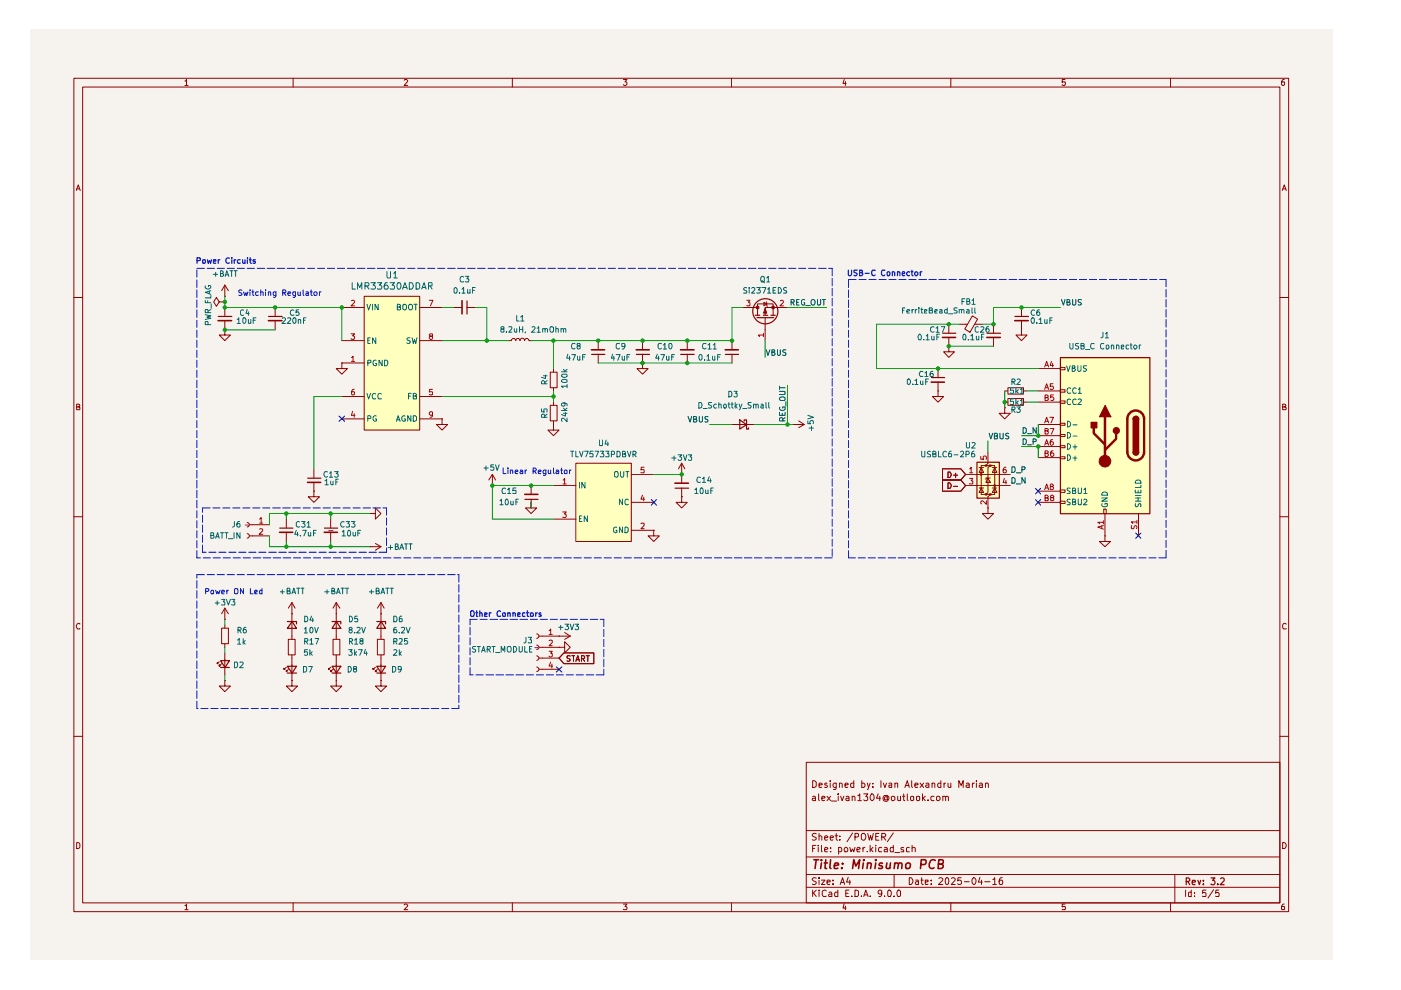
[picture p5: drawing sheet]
<svg xmlns="http://www.w3.org/2000/svg" width="297mm" height="210mm" viewBox="0 0 297 210" stroke-linecap="round" stroke-linejoin="round" font-family="sans-serif">
<path d="M6.3 6.4h276.2v197.1h-276.2z" fill="#f6f3ef"/>
<g fill="none" stroke="#900000" stroke-width=".21">
<path d="M15.7 16.6h257.5v176.7h-257.5zM17.5 18.5h253.9v172.9h-253.9zM39.2 17.2h.2l.1-.4v1.3M39.2 18.1h.7M62.1 16.6v1.9M85.7 17l.2-.2h.3l.2 .3-.7 1h.7M108.6 16.6v1.9M132.2 16.8h.7l-.4 .6 .4 .1v.4l-.2 .2h-.4l-.1-.2M155.1 16.6v1.9M179 16.8l-.3 .9h.7M179.2 17.3v.8M201.6 16.6v1.9"/>
<path d="M225.8 16.8h-.6v.6h.6l.1 .1-.1 .5-.4 .1-.2-.2M248.2 16.6v1.9M272.3 16.8h-.3a.93 .93 0 0 0-.2 1.2h.5l.1-.5-.1-.1h-.5l-.1 .1M16.2 40.4l.4-1.2 .4 1.2M16.3 40h.5M271.9 40.4l.4-1.2 .4 1.2M272 40h.6M15.7 63.1h1.8M271.4 63.1h1.8M16.3 86.3h.4l.2-.3-.1-.2-.5-.1v1.2h.5l.1-.5-.2-.1M271.9 86.3l.6-.1v-.4l-.6-.1v1.2h.6l.2-.4-.3-.2M15.7 109.6h1.8"/>
<path d="M271.4 109.6h1.8M16.9 132.3l-.1-.1a.66 .66 0 0 0-.6 .4 .66 .66 0 0 0 .2 .7h.5M272.7 132.3l-.4-.1-.4 .3v.6l.2 .2h.6M15.7 156.1h1.8M271.4 156.1h1.8M16.3 178.6h.3l.3 .4v.6l-.3 .3h-.3zM170.9 161.6h100.5v29.8h-100.5zM170.9 176.1h100.5M172.3 168.9l.4-.1 .2 .2v.8M172.3 165.5h.3l.5 .4v.7l-.5 .4h-.3zM172.3 179.9h.4M172.9 169.2h-.6l-.1 .2 .3 .4 .4-.1"/>
<path d="M173 179.2h-.7v1.4M173.1 176.8l-.6-.1-.3 .3 .1 .3 .7 .2 .1 .2a.51 .51 0 0 1-.4 .4 .51 .51 0 0 1-.5 0M173.5 179.2v.1M173.5 179.7v.9M173.6 168.3v1.3l.1 .2M173.7 177.3l.3-.1 .2 .2v.7M173.7 166.5l.6-.1-.1-.3h-.5v.8h.5M173.7 176.7v1.4M174.2 179.2v1.2l.1 .2M174.2 169.2h.7l-.1-.3-.4-.1-.2 .2v.6l.2 .2 .4-.1M174.8 177.6l.7-.1-.1-.2-.4-.1-.2 .2 .1 .7h.5M175.3 166.1l-.3-.1-.2 .3 .1 .2h.4l.1 .3-.1 .2-.5-.1"/>
<path d="M175.3 168.8l.8 1M176 177.6l.7-.1-.1-.2-.4-.1-.2 .2 .1 .7h.5M176 165.5v.2M176 166v1M176.1 179.7v.2M176.1 168.8l-.8 1M176.3 169.8h1.1M177 177.2h.6M177.3 176.7v1.2l.3 .2M177.3 166v1.1l-.2 .3h-.4M177.3 166.1l-.4-.1-.3 .3v.4l.3 .3 .4-.1M177.7 168.3v.2"/>
<path d="M177.7 168.8v1M177.8 179.7h.4a.59 .59 0 0 1 .1 .9h-.5M177.8 179.7v1.4M178 166.2l.1-.2 .5 .2v.8M178 166v1M178.1 178v.1M178.1 177.3v.1M178.2 168.8l.4 1 .3-1M179.2 166.5l.6-.1-.1-.3-.4-.1-.1 .2v.6l.1 .2 .4-.1M179.4 168.9l.4-.1 .2 .2v.8M180 169.2h-.6l-.1 .2 .3 .4 .4-.1M180.2 179.7l.2 .9 .4-.6 .2 .6 .3-.9"/>
<path d="M180.7 168.9l.4-.1 .2 .2v.8M180.7 168.8v1M180.8 176.6l-1.2 1.9M181 166.1l-.4-.1-.3 .3 .1 .6h.6M181 165.5v1.5M181.3 177.5l.6-.1 .1-.5-.2-.2h-.5v1.4M181.9 168.7l.4-.4v1.5M181.9 169.8h.7M182.6 177l.6-.3a.78 .78 0 0 1 .4 .8 .78 .78 0 0 1-.6 .6l-.4-.2zM182.7 166.1l.4-.1 .3 .3v.4l-.3 .3-.4-.1M182.7 165.5v1.5M183 179.7v.9"/>
<path d="M183.1 168.3h.9l-.4 .6h.3v.8l-.6 .1-.2-.2M183.4 179.7l-.4 .3M183.9 166l.2 1M184 176.7l.3 1.4 .3-1 .2 1 .4-1.4M184.5 166l-.4 1.3-.2 .1M184.5 179.2v1.4M184.8 168.3a.76 .76 0 0 1 .5 .7 .76 .76 0 0 1-.5 .8 .92 .92 0 0 1 0-1.5zM185.1 166.8v.2M185.1 166.1v.1M185.1 179.7l-.6 .6M185.7 179.2v.1M185.7 179.7v.9"/>
<path d="M185.7 177.4h.5M186.2 168.3l-.4 .9h.9M186.4 176.7h-.7v1.4h.7M186.5 168.8v1M186.8 165.5v1.5M186.9 179.7h-.4l-.2 .3 .1 .6h.5M186.9 177.5h.6l.3-.3v-.2l-.3-.3h-.6v1.4M187.3 166l.3 1 .4-1M187.3 177.5l.5 .6M187.5 179.7h.4l.2 .2v.7h-.6v-.3l.1-.2 .5-.1M188.1 169.1l-.2-.2-.4 .2 .1 .5 .5-.1M188.1 168.9l.1 .7 .3-.3v-.3l-.4-.3h-.6a.67 .67 0 0 0-.2 .9 .67 .67 0 0 0 1 .2"/>
<path d="M188.5 166.1h.6v.9M189.1 168.9h.6v.6a.45 .45 0 0 1-.6 .2zM189.1 166.4l-.6 .1v.4h.6M189.4 179.2v1.4h-.6v-.9h.6M189.4 176.6l-1.3 1.9M189.7 166.2l.3-.2 .3 .1v.9M189.7 166v1M190.3 168.8v.9l.4 .1 .2-.2M190.9 168.8v1M191.3 168.8h.6M191.6 179.7a.35 .35 0 0 0-.4 0 .35 .35 0 0 0-.2 .3l.6 .3v.3h-.6M191.6 168.3v1.4l.3 .1"/>
<path d="M191.9 167l.5-1.5 .4 1.5M192 166.5h.7M192.4 168.3v1.3l.1 .2M192.8 179.7h-.4l-.2 .1v.7l.6 .1M193.1 168.9h.6l-.1 .8h-.5zM193.3 165.5v1.3l.2 .2M193.4 179.8l.1-.1a.36 .36 0 0 1 .6 .2v.7M193.4 179.2v1.4M194 166.5l.6-.1v-.3l-.5-.1-.1 .2v.6l.1 .2 .5-.1M194.3 168.9h.7l-.1 .8-.3 .1-.3-.2zM195.1 166l.7 1M195.6 168.3v1.5"/>
<path d="M195.7 169.2l.5 .6M195.8 166l-.7 1M196.2 168.8l-.6 .5M196.3 166.1l.5-.1 .1 .2v.8M196.8 169.6v.2M196.9 166.4l-.6 .1v.1l.2 .4 .4-.1M197.6 166.2l.2-.2 .4 .2v.8M197.6 166v1M198 168.9l-.4-.1-.2 .3v.6h.6M198.6 168.9h.6l.1 .6a.45 .45 0 0 1-.7 .2zM199.5 166.1l-.4-.1-.3 .3v.4l.3 .3 .4-.1M199.5 165.5v1.5"/>
<path d="M199.9 168.9l.3-.1 .3 .2v.8M199.9 168.8v1M200.2 166v1M200.5 169l.2-.2 .4 .2v.8M200.5 166l-.3 .3M201 166v.8l.2 .2 .4-.2M201.6 166v1M203.3 167v-1.5l.5 1 .4-1v1.5M204.9 166.1l.4-.1 .2 .2v.8M205.5 166.4l-.6 .1-.1 .1 .3 .4 .4-.1M206.2 166v1M206.6 166l-.4 .3"/>
<path d="M207 165.5v.2M207 166v1M207.7 166.1l.4-.1 .2 .2v.8M208.3 166.4l-.6 .1-.1 .1 .3 .4 .4-.1M209 166.2l.1-.2 .4 .2v.8M209 166v1M271.9 178.6a.65 .65 0 0 1 .8 .7 .65 .65 0 0 1-.8 .6zM39.2 192h.2l.1-.3v1.2M39.2 192.9h.7M62.1 191.4v1.9M85.7 191.9l.2-.2h.3l.2 .2-.7 1h.7M108.6 191.4v1.9"/>
<path d="M132.2 191.7h.7l-.4 .5 .4 .2v.3l-.1 .2-.6-.1M155.1 191.4v1.9M170.9 188.1h100.5M170.9 185.4h100.5M170.9 181.7h100.5M172.3 188.7v1.4M172.5 189.3l.6 .8M173.1 186.2l-.6-.1-.3 .3 .3 .4 .6 .3a.51 .51 0 0 1-.4 .4 .51 .51 0 0 1-.5 0M173.1 188.7l-.8 .8M173.7 188.7v.2M173.7 186.1v.2M173.7 186.6v.9"/>
<path d="M173.7 189.1v1M174.2 186.6h.7l-.7 .9h.7M174.8 180.2l.7-.2-.1-.3h-.4l-.2 .2 .1 .7h.5M175.2 188.9l-.4-.2-.5 .4 .1 .8 .2 .2 .6-.1M175.3 187l.7-.1-.1-.3h-.5l-.1 .2 .1 .7h.5M175.8 189.2l.4-.1 .2 .3v.7h-.6l-.1-.4 .7-.2M176.1 180.5v.1M176.6 187.4v.1M176.6 186.6v.2M177.6 188.7v1.4h-.6v-.9h.6M178.1 187.5l.5-1.4 .5 1.4M178.3 187.1h.6"/>
<path d="M179 191.6l-.3 .9h.7M179.2 192.1v.8M179.3 189.4h.5M179.8 186l-.3 1h.8M180 188.7h-.7v1.4h.7M180.2 186.6v.9M180.6 190v.1M181.3 188.7h.3l.4 .4v.6l-.2 .4h-.5zM181.7 180.2l.7-.2-.2-.3h-.4l-.1 .7 .1 .2h.5M182.6 190v.1M183.1 190.1l.5-1.4 .5 1.4M183.2 189.7h.7"/>
<path d="M183.9 180.5v.1M184.5 190v.1M184.7 180.1l.4 .5M186.9 189.3v.2l-.5 .1-.2-.3v-.3l.2-.3 .5 .2v.8l-.2 .4h-.3M187.5 190v.1M188.2 189l.3-.3a.78 .78 0 0 1 .6 .6 .78 .78 0 0 1-.3 .8l-.5-.1zM189.6 190v.1M189.6 185.4v2.7M189.7 180.8h1.1M190.3 188.8l.4-.1 .2 .3v.8l-.1 .3h-.5l-.1-.3v-.6zM192.8 186.1a.72 .72 0 0 1 .8 .7 .72 .72 0 0 1-.8 .7zM194.1 186.6h.5l.1 .9"/>
<path d="M194.7 186.9h-.4l-.2 .3 .2 .3h.4M195.2 186.6h.5M195.4 186.1v1.2l.3 .2M196.2 187l.6-.1v-.3h-.6v.9h.6M197.4 187.4v.1M197.4 186.6v.2M199.1 186.3v-.1a.47 .47 0 0 1 .8 .3l-.9 1h.9M200.5 186.3l.2-.2a.8 .8 0 0 1 .5 .7 .8 .8 0 0 1-.5 .7l-.2-.1-.1-.5zM201.6 191.4v1.9M201.8 186.3l.1-.2h.4l.2 .4-.8 1h.8M203.8 186.1h-.7l-.1 .7 .3-.2 .4 .1 .2 .6a.52 .52 0 0 1-.9 .1M204.5 186.9h1"/>
<path d="M206.4 186.1a.75 .75 0 0 1 .6 .7 .75 .75 0 0 1-.6 .7 .92 .92 0 0 1 0-1.4zM207.8 186l-.4 1h.9M208.1 186.6v.9M208.8 186.9h1.1M210.5 186.5l.4-.4v1.4M210.5 187.5h.7M212.5 186.1a.59 .59 0 0 0-.7 .6l.1 .8h.6v-.8l-.4-.1-.3 .3M225.8 191.7h-.6v.6l.6-.1 .1 .2-.1 .5-.6-.1M248.2 191.4v1.9M249.1 185.4v6M251.4 188.7v1.4M252.6 188.7v1.4h-.5l-.1-.8 .2-.2 .4 .1"/>
<path d="M253.2 190v.1M253.2 189.2v.2M255.7 188.7h-.7l-.1 .7 .2-.2 .5 .1 .1 .7h-.8M257.3 188.6l-1.2 1.8M258.4 188.7h-.6l-.1 .7 .2-.2 .5 .1v.8l-.7-.1M272.3 191.7h-.3a.93 .93 0 0 0-.2 1.2h.5l.1-.5-.1-.2h-.5l-.1 .2"/>
<circle cx="179.4" cy="180.2" r=".44"/>
</g>
<path d="M251.5 186.9h.5l.3-.3v-.2l-.3-.3h-.5v1.5M251.8 186.9l.5 .7M252.8 187.1l.6-.1v-.4h-.5l-.1 .2 .1 .7h.5M254 186.6l.3 1 .3-1M255.1 187.4v.2M255.1 186.6v.2M256.8 186.1h.8l-.5 .5a.49 .49 0 0 1 .5 .4 .49 .49 0 0 1-.3 .6h-.4l-.1-.2M258.2 187.4v.2M258.8 186.3l.2-.2 .5 .1v.5l-.8 .9h.8" fill="none" stroke="#900000" stroke-width=".25"/>
<g fill="none" stroke="#900000" stroke-width=".34">
<path d="M172.6 182.3h1M173.1 182.3l-.3 1.8M174.2 182.3v.2M174.2 183l-.2 1.1M174.8 183h.6M175.1 182.3l-.2 1.8h.4M176.1 182.3l-.2 1.6 .3 .2M176.9 183.6l.9-.2-.1-.4h-.7l-.1 .9 .1 .2h.6M178.5 184v.1M178.6 183v.2M180.8 184.1l.2-1.8 .4 1.3 .9-1.3-.3 1.8M183 183l-.1 1.1"/>
<path d="M183.1 182.3v.2M183.9 183.1l.3-.1h.5l-.1 1.1M184 183l-.2 1.1M185.7 182.3v.2M185.7 183l-.2 1.1M187.1 183h-.4l-.3 .3 .2 .3h.4l.1 .3a.6 .6 0 0 1-.8 .2M188 183v1.1h.4l.3-.1M188.8 183l-.2 1.1M189.7 183.1l.3-.1h.4l-.1 1.1M189.7 183l-.1 1.1M190.5 183.2l.3-.2h.4v1.1M192 183.3l.4-.3h.5l.1 .3v.5a.56 .56 0 0 1-1 .2z"/>
<path d="M195.2 183.3l1-.1 .1-.2v-.5l-.2-.2h-.8l-.1 1.8M198.3 182.5l-.1-.1a.7 .7 0 0 0-1 .4l-.2 .3 .1 .8a.62 .62 0 0 0 .9 .1M199 183.2l.8-.1 .2-.2-.1-.5-.8-.1-.2 1.8h.7l.4-.3a.46 .46 0 0 0-.4-.6"/>
</g>
<g fill="#ffffbe">
<path d="M122.1 98.2h11.8v16.6h-11.8z"/>
<path d="M77.2 62.8h11.8v28.4h-11.8z"/>
<path d="M224.8 75.8h19v33.1h-19z"/>
<path d="M207.1 98h4.7v7.6h-4.7z"/>
</g>
<g fill="none" stroke="#900000" stroke-width=".21">
<path d="M72.5 77v1.1h1.2l-1.2 1.2-1.2-1.2h1.2M72.5 77h.1M96.1 65.2h1.9M99 65.2h1.8M107.9 72.2h.5M108.4 72.2a.47 .47 0 0 1 .5-.4 .47 .47 0 0 1 .4 .4 .47 .47 0 0 1 .5-.4 .47 .47 0 0 1 .5 .4M110.2 72.2a.51 .51 0 0 1 .5-.5 .51 .51 0 0 1 .6 .5M111.2 72.2a.47 .47 0 0 1 .5-.4 .47 .47 0 0 1 .4 .4M112.2 72.2h.4M116.7 78.9h1.4v3.3h-1.4zM117.3 78.1v.8M126.8 72.2v2"/>
<path d="M126.8 75.1v1.9M136.2 77v1.1h1.2l-1.2 1.2-1.2-1.2h1.2M136.2 77h.1M136.2 72.2v2M136.2 75.1v1.9M145.7 72.2v2M145.7 75.1v1.9M155.2 72.2v2M155.2 75.1v1.9M160.6 66.8v-2.4h3.3v2.4M162.2 67.3v2.6M93.7 88.8v1.2h1.2l-1.2 1.2-1.2-1.2h1.2"/>
<path d="M93.7 88.8h.1M116.7 85.9h1.4v3.3h-1.4zM117.3 90v1.2h1.2l-1.2 1.2-1.1-1.2h1.1M117.3 90h.1M117.3 82.2v.7M117.3 85.3v.6M117.3 89.2v.8M122.1 98.2h11.8v16.6h-11.8zM144.5 98.2v4.2M144.5 98.2l-.7 1.2M144.5 98.2l.7 1.2M155.2 90h4.7"/>
<path d="M168.1 90h.1M168.1 90h2.4M169.3 89.2l1.2 .8M170.5 90l-1.2 .7M66.5 104.1v1.2h1.2l-1.2 1.2-1.1-1.2h1.1M66.5 104.1h.1M78.4 108.9h1.2v1.2l1.2-1.2-1.2-1.2v1.2M78.4 108.9h.1M104.4 103h.1M104.4 100.6l-.8 1.2M104.4 100.6l.7 1.2M104.4 100.6v2.4"/>
<path d="M112.6 105.8v1.9h-1.2l1.2 1.2 1.2-1.2h-1.2v-1.2M112.6 106.5h.1M112.6 103v1.8M117.3 103h4.8M117.3 110.1h4.8M133.9 100.6h4.7M133.9 106.5h4.7M133.9 112.4h4.7M138.6 112.4v1.2h1.2l-1.2 1.2-1.2-1.2h1.2M138.6 112.4h.1M144.5 105.3v1.2h-1.2l1.2 1.2 1.2-1.2h-1.2M144.5 105.3h.1"/>
<path d="M144.5 100.6h.1M144.5 103.5v1.8"/>
</g>
<path d="M136.6 99.1h-.6l-.1 .6 .6-.1 .1 .6h-.7M119.3 108.5h.8l-.5 .5 .5 .2-.1 .4h-.7M119.4 101.8l.3-.4v1.2M119.4 102.6h.7M135.9 111h.7v.4l-.7 .7h.7M136.2 105l-.3 .8h.8M136.5 105.4v.8" fill="none" stroke="#b80000" stroke-width=".21"/>
<g fill="none" stroke="#006765" stroke-width=".21">
<path d="M130.5 100h.4a.86 .86 0 0 1-.1 1.2l-.5-.2v-.8zM131.6 100v.9l.2 .3 .4-.3v-.9M132.7 100h.6M133 100v1.2M122.9 102.3v1.2M122.9 110h.3M123.4 109.4h-.5v1.2h.5M124 102.3v1.2l-.6-1.2v1.2M124.5 109.4v1.2l-.6-1.2v1.2M130.7 111.8h-.2a.61 .61 0 0 0-.5 .6 .61 .61 0 0 0 .6 .5h.2v-.5h-.2M132 105.8v1.2l-.7-1.2v1.2M132 111.8v1.1l-.7-1.1v1.1"/>
<path d="M132.5 111.8h.3l.4 .2v.7l-.4 .2h-.3zM133.2 106l-.4-.2-.3 .4v.6l.2 .2 .5-.1"/>
</g>
<g fill="none" stroke="#0f0f0f" stroke-width=".21">
<path d="M162.5 74.2l.3 1.2 .4-1.2M163.7 74.7h.5v-.5h-.5v1.2h.4l.2-.5-.3-.2M164.8 74.2v1l.2 .2 .4-.2v-1M166.6 74.2h-.5l-.2 .1 .2 .4 .5 .1v.4l-.1 .2-.6-.1M145.9 88.3l.4 1.2 .3-1.2M147.1 88.9h.4l.2-.2v-.3l-.2-.1h-.4v1.2l.6-.1v-.3l-.2-.2M148.3 88.3v.9a.35 .35 0 0 0 .3 .3 .35 .35 0 0 0 .3-.3v-.9M150.1 88.4l-.4-.1-.3 .3 .1 .2 .5 .2v.4h-.6M165.3 87.5v.6h1.2v-.6M165.3 84.4a.86 .86 0 0 1 1.2-.1v.5l-.2 .1h-.9zM165.3 83l1.2 .1v.5l-1.2 .1M165.3 81.9v.6"/>
<path d="M165.3 82.2h1.2M165.4 86.4h-.1a.66 .66 0 0 0 .4 .6 .66 .66 0 0 0 .8-.2l-.1-.5h-.5v.2M165.9 87.6v.5M165.9 89.2v-.5l-.1-.1h-.4l-.1 .1v.5h1.2M166.5 88.6l-.6 .3M166.6 85.2v.9"/>
</g>
<g fill="none" stroke="#900000" stroke-width=".25">
<path d="M99 63.8v2.8M125.4 75.1h2.8M134.9 75.1h2.8M144.3 75.1h2.9M153.8 75.1h2.8M160.1 66.8h1M160.5 67.4h3.5M161.8 66.8h1M163.4 66.8h1M156.8 89l1.5 1-1.5 1zM157.8 89.3v-.3h.5v2h.4v-.3M111.3 105.9h2.8"/>
<path d="M143.1 103.5h2.9"/>
<circle cx="162.3" cy="66" r="2.67"/>
</g>
<path d="M98 63.8v2.7M125.4 74.2h2.8M134.9 74.2h2.8M144.3 74.2h2.9M153.8 74.2h2.7M111.3 104.8h2.7M143.1 102.4h2.9" fill="none" stroke="#900000" stroke-width=".34"/>
<path d="M162.3 65.5l.3 .9h-.7z" fill="#900000"/>
<path d="M159.9 65.2h.7M162.2 65.4l.4 1h-.7z" fill="none" stroke="#900000" stroke-width=".21"/>
<path d="M160.4 65h.4v.4h-.4z" fill="#900000"/>
<path d="M160.4 65h.4v.4h-.4z" fill="none" stroke="#900000" stroke-width=".21"/>
<path d="M163.7 65h.4v.4h-.4z" fill="#900000"/>
<g fill="none" stroke="#900000" stroke-width=".21">
<path d="M46.5 64l-.6-.9-.6 .9 .6 .9 .6-.9h1.2M47.7 69.9v1.1h1.2l-1.2 1.2-1.2-1.2h1.2M47.7 69.9h.1M47.7 64h.1M47.7 62.8h.1M47.7 60.5v2.3M47.7 65.2v1.9M47.7 68v1.9M47.7 60.5l-.7 1.1M47.7 60.5l.7 1.1M58.3 65.2v1.9M58.3 68v1.9"/>
<path d="M72.5 65.2h4.7M72.5 72.2h4.7M72.5 77h4.7M77.2 62.8h11.8v28.4h-11.8zM89 65.2h4.7M89 72.2h4.7M157.5 65.2h2.4M162 64.1l.6 .3-.6 .5zM162.2 69.9v2.3M162.5 64l.1 .9h.1M163.7 65h.4v.4h-.4zM167 65.2h-4.8v1.6"/>
<path d="M198.9 78.1v1.9M201.2 73.4v1.2h1.2l-1.2 1.2-1.1-1.2h1.1M201.2 73.4h.1M201.2 68.7v1.9M201.2 71.5v1.9M203.5 68.7h1.6M206.2 67l1.1 .6-1.6 2.8-1.1-.6zM206.7 68.7h1.6M210.7 68.7v1.9M210.7 71.5v1.9M216.6 69.9v1.1h1.2l-1.2 1.2-1.2-1.2h1.2M216.6 69.9h.1"/>
<path d="M216.6 65.2v1.9M216.6 68v1.9M224.8 77.9h1v.5h-1zM66.5 99.4v1.9M72.5 84.1h4.7M72.5 88.8h4.7M89 84.1h4.7M89 88.8h4.7M198.9 82.9v1.2h1.2l-1.2 1.2-1.2-1.2h1.2M198.9 82.9h.1M198.9 81v1.9M213 86.4v1.2h1.2l-1.2 1.2-1.2-1.2h1.2"/>
<path d="M213 86.4h.1M213 82.9h.7M213 85.3h.7M213.7 82.2h3.3v1.4h-3.3zM213.7 84.5h3.3v1.4h-3.3zM217 82.9h.8M217 85.3h.8M224.8 82.6h1v.5h-1zM224.8 85h1v.5h-1zM224.8 89.7h1v.5h-1zM224.8 92.1h1v.4h-1zM224.8 94.5h1v.4h-1z"/>
<path d="M224.8 96.9h1v.4h-1zM66.5 102.3v1.8M199.8 101.8h3.9l1 1.2-1 1.1h-3.9zM201 102.4a.66 .66 0 0 1 .7 .4 .66 .66 0 0 1-.3 .7h-.4zM202.2 103.1h.8M224.8 103.9h1v.5h-1zM224.8 106.3h1v.5h-1zM234 107.9h.5v1h-.5z"/>
</g>
<g fill="none" stroke="#b80000" stroke-width=".21">
<path d="M74.4 70.8h.8l-.4 .4 .3 .1v.6l-.5 .1-.2-.2M74.5 63.8l.4-.1 .3 .3-.8 .9h.8M74.5 75.8l.3-.3v1.1M74.5 76.6h.7M91 63.7h.8l-.5 1.2M91.3 71.3l-.3-.3 .2-.2h.4l.1 .3-.7 .4v.2l.3 .3 .4-.2v-.4l-.2-.1M158.3 63.7h.7l-.3 .4 .3 .2v.5h-.7M161.9 71h-1.1l.2 .4M161.9 70.7v.7M165.4 63.8l.5-.1 .2 .3-.7 .9h.7M74.8 87.2l-.3 .9h.8M75.1 82.5h-.3a.73 .73 0 0 0 0 1.2h.3v-.6h-.5l-.1 .1"/>
<path d="M75.1 87.7v.8M91.7 82.5h-.6l-.1 .6h.6l.1 .6h-.7M91.7 87.8l-.2 .3h-.2l-.3-.3 .1-.4h.6v.8l-.5 .3"/>
</g>
<path d="M46.3 67.1h2.8M56.9 67.1h2.9M199.9 70.7h2.7M209.3 70.7h2.8M215.2 67.1h2.9M224.8 75.8h19v33.1h-19zM197.5 80.1h2.8M65.2 101.4h2.8" fill="none" stroke="#900000" stroke-width=".25"/>
<path d="M46.2 68h2.9M56.9 68h2.9M199.8 71.5h2.8M209.2 71.5h2.9M215.1 68h2.9M197.4 81h2.8M65.2 102.3h2.8" fill="none" stroke="#900000" stroke-width=".34"/>
<g fill="none" stroke="#006765" stroke-width=".21">
<path d="M77.8 64.5l.3 1.2 .5-1.2M78 77l.6-.1 .1-.4-.2-.1h-.5v1.2M78 72.1h.3M78.5 71.6h-.5v1.2h.5M79 64.5v1.2M79.7 71.6v1.2l-.7-1.2v1.2M79.8 76.4h-.5a.67 .67 0 0 0-.2 .6 .67 .67 0 0 0 .5 .6l.2-.2v-.4h-.2M80.2 64.5v1.2l-.7-1.2v1.2M81 76.4v1.2l-.7-1.2v1.2M81.5 76.4h.5l.2 .2v.6l-.3 .4h-.4zM84.2 65.1h.5l.2-.2-.1-.3-.6-.1v1.2h.6l.1-.1v-.4l-.2-.1M85.4 64.7l.5-.2a.65 .65 0 0 1 .3 .7 .65 .65 0 0 1-.5 .5l-.3-.2z"/>
<path d="M86.7 64.7l.3-.2a.6 .6 0 0 1 .5 .6 .6 .6 0 0 1-.5 .6l-.4-.4zM87 71.6h-.6l-.1 .2 .1 .3 .6 .2v.3l-.2 .2-.5-.1M87.4 71.6l.2 1.2 .3-.8 .2 .8 .3-1.2M87.8 64.5h.7M88.1 64.5v1.2M77.8 83.4l.3 1.2 .5-1.2M78 88.7h.5l.2-.1-.1-.4-.6-.1v1.2M79.7 83.6l-.3-.2a.67 .67 0 0 0-.5 .5 .67 .67 0 0 0 .3 .7l.5-.1M79.8 88.2l-.3-.1a.61 .61 0 0 0-.4 .7 .61 .61 0 0 0 .5 .5l.2-.1v-.4h-.2M80.9 83.6l-.3-.2a.67 .67 0 0 0-.5 .5 .67 .67 0 0 0 .2 .7l.6-.1M84.1 89.3l.3-1.2 .4 1.2M84.2 89h.6"/>
<path d="M85.9 88.2l-.3-.1a.61 .61 0 0 0-.4 .7 .61 .61 0 0 0 .5 .5l.2-.1v-.4h-.2M86.6 84h.4M87.1 88.1v1.2l-.7-1.2v1.2M87.2 83.4h-.6v1.2M87.6 84l.6-.1 .1-.2-.2-.3h-.5v1.2h.6l.1-.5-.2-.1M87.6 88.1h.4l.3 .3v.7l-.3 .2h-.4z"/>
</g>
<g fill="none" stroke="#0f0f0f" stroke-width=".21">
<path d="M167.7 64.1h.5l.2-.2-.1-.3-.6-.1v1.2M168 64.1l.4 .6M168.9 64.1h.3M169.4 63.5h-.5v1.2h.5M170.6 63.6a.45 .45 0 0 0-.7 .2v.6a.45 .45 0 0 0 .7 .2v-.4h-.2M170.9 64.8h.9M172 63.7l.3-.2a.6 .6 0 0 1 .5 .6 .6 .6 0 0 1-.5 .6l-.3-.4zM173.3 63.5v1.1l.2 .1 .4-.1 .1-.2v-.9M174.3 63.5h.7M174.7 63.5v1.2M225 63.5l.5 1.2 .3-1.2M226.2 64.1l.5-.1v-.4l-.5-.1v1.2h.5l.2-.4-.3-.2"/>
<path d="M227.4 63.5v1.1l.2 .1h.2l.3-.3v-.9M229.3 63.6h-.7v.3l.7 .4-.3 .4-.4-.1M209.7 91.9l.4 1.1 .4-1.1M210.8 92.5h.4l.3-.3-.1-.3h-.6v1.1h.5h.2v-.5h-.3M212 91.9v.9l.3 .2h.4v-1.1M213.9 91.9h-.5l-.2 .2 .2 .4 .5 .1v.4h-.7M216.9 90.7h.4l.3 .2v.7l-.3 .3h-.4zM216.9 93h.4l.3 .3v.6l-.3 .3h-.4zM217.8 91.9h.9M217.8 94.3h.9M219 93.6h.6v-.5l-.6-.1v1.2M219.7 90.7v1.2l-.7-1.2v1.2"/>
<path d="M214.5 101.3h.4l.3 .3v.6l-.1 .2h-.6zM215.5 102.6h.9M217.3 101.3v1.1l-.6-1.1v1.1"/>
</g>
<path d="M242.6 88.8v7" fill="none" stroke="#900000" stroke-width=".51"/>
<path d="M240.2 88.8h1.2v7h-1.2z" fill="#900000"/>
<path d="M240.2 88.9h1.2v7h-1.2zM240.2 88.9a.59 .59 0 0 1 .6-.6 .59 .59 0 0 1 .6 .6" fill="none" stroke="#900000" stroke-width=".25"/>
<path d="M240.4 88.4a.59 .59 0 0 1 .7-.1 .59 .59 0 0 1 .3 .6h-1.2z" fill="#900000"/>
<path d="M240.2 88.9a.59 .59 0 0 1 .6-.6 .59 .59 0 0 1 .6 .6M240.2 95.9a.59 .59 0 0 0 .6 .6 .59 .59 0 0 0 .6-.6" fill="none" stroke="#900000" stroke-width=".25"/>
<path d="M239 88.8a1.78 1.78 0 0 1 1.8-1.8 1.78 1.78 0 0 1 1.8 1.8M239 95.9a1.78 1.78 0 0 0 1.8 1.7 1.78 1.78 0 0 0 1.8-1.7" fill="none" stroke="#900000" stroke-width=".51"/>
<path d="M240.2 95.9h1.2a.59 .59 0 0 1-.6 .6 .59 .59 0 0 1-.6-.6z" fill="#900000"/>
<path d="M240.2 95.9a.59 .59 0 0 0 .6 .6 .59 .59 0 0 0 .6-.6" fill="none" stroke="#900000" stroke-width=".25"/>
<path d="M239 88.8v7" fill="none" stroke="#900000" stroke-width=".51"/>
<circle cx="236.6" cy="91.3" r=".64" fill="#900000"/>
<circle cx="236.7" cy="91.3" r=".64" fill="none" stroke="#900000" stroke-width=".25"/>
<path d="M234.3 86l1.2 2.3h-2.4z" fill="#900000"/>
<path d="M234.3 86l1.2 2.3h-2.4z" fill="none" stroke="#900000" stroke-width=".25"/>
<path d="M231.9 90.7v1.2l2.4 2.3M234.3 88.3v9.5M236.6 91.9v1.1l-2.3 2.4" fill="none" stroke="#900000" stroke-width=".51"/>
<circle cx="234.3" cy="97.8" r="1.23" fill="#900000"/>
<circle cx="234.3" cy="97.8" r="1.23" fill="none" stroke="#900000" stroke-width=".21"/>
<path d="M231.3 89.5h1.2v1.2h-1.2z" fill="#900000"/>
<g fill="none" stroke="#900000" stroke-width=".25">
<path d="M207.1 98h4.8v7.6h-4.8zM231.4 89.5h1.1v1.2h-1.1zM59.3 112h2.8M68.8 112h2.8M60.9 131.8h2v.5M61.9 131.8l1 1.4h-2zM70.4 131.8h1.9v.5M71.3 131.8l1 1.4h-1.9zM79.9 131.8h1.8v.5M80.8 131.8l.9 1.4h-1.8zM46.8 140.1h1.8l-.9 1.4zM46.8 141.5h1.8"/>
<path d="M60.9 141.3h2l-1 1.4zM60.9 142.7h2M70.4 141.3h1.9l-1 1.4zM70.4 142.7h1.9M79.9 141.3h1.8l-.9 1.4zM79.9 142.7h1.8"/>
</g>
<g fill="none" stroke="#900000" stroke-width=".21">
<path d="M220.1 78.1h4.7M199.8 99.4h3.9l1 1.2-1 1.2h-3.9zM207.6 99.1h.9M208 99.1l.5 1.1h-.9zM209 98.7h-1v6.1h1M209.5 95.8v2.4l-.5 .5h1l-.5 .4v5.3l-.5 .4h1l-.5 .5v2.4M210 98.7h.9v6.1h-.9M210.4 99.1h.9M210.9 99.1l.4 1.1h-.9zM220.1 82.9h4.7M220.1 85.3h4.7M220.1 90h4.7"/>
<path d="M220.1 92.4h4.7M220.1 94.7h4.7M220.1 97h4.7M52.4 110.8a.47 .47 0 0 1 .5 .5 .47 .47 0 0 1-.5 .4M52.4 113.2a.47 .47 0 0 1 .5 .4 .47 .47 0 0 1-.5 .5M52.9 111.3h4.2M52.9 113.6h4.2M60.7 110.1v1.8M60.7 112.9v1.9M70.1 110.1v1.8M70.1 112.9v1.9M78.4 115.9h.1"/>
<path d="M78.4 115.9h2.4M79.6 115.2l1.2 .7M80.8 115.9l-1.2 .8M199.8 101.8h3.9l1 1.2-1 1.1h-3.9zM201 100.1h.4a.66 .66 0 0 1 .3 .7 .66 .66 0 0 1-.7 .5zM201 102.4a.66 .66 0 0 1 .7 .4 .66 .66 0 0 1-.3 .7h-.4zM202.2 100.8h.8M202.2 103.1h.8M202.6 100.3v1M204.7 100.6h9.5M204.7 103h9.5M207.6 103.5h.9"/>
<path d="M208 103.5l.5 .9h-.9zM209.5 101.3l.5 1h-1zM209.5 107.7v1.2h1.2l-1.2 1.2-1.2-1.2h1.2M209.5 107.7h.1M210 101.3h-1v.4M210.4 103.5h.9M210.9 103.5l.4 .9h-.9zM220.1 104.1h4.7M220.1 106.5h4.7M234.3 113.6v1.2h1.2l-1.2 1.1-1.2-1.1h1.2M234.3 113.6h.1M234.3 108.9v4.7"/>
<path d="M241.4 108.9v4.7M47 133.2h1.4v3.3h-1.4zM47.7 131.3h.1M47.7 128.9v2.4M47.7 132.5v.7M47.7 136.5v.7M47.7 138.4v4.7M47.7 128.9l-.7 1.2M47.7 128.9l.7 1.2M61.1 135.6h1.5v3.3h-1.5zM61.9 130.1h.1M61.9 127.8v7.8"/>
<path d="M61.9 138.9v5.4M61.9 127.8l-.8 1.1M61.9 127.8l.7 1.1M70.6 135.6h1.5v3.3h-1.5zM71.3 130.1h.1M71.3 127.8l-.7 1.1M71.3 127.8l.8 1.1M71.3 127.8v7.8M71.3 138.9v5.4M80 135.6h1.4v3.3h-1.4zM80.8 130.1h.1M80.8 127.8l-.8 1.1"/>
<path d="M80.8 127.8l.6 1.1M80.8 127.8v7.8M80.8 138.9v5.4M113.8 134.4a.47 .47 0 0 1 .5 .5 .47 .47 0 0 1-.5 .4M113.8 136.8a.47 .47 0 0 1 .5 .4 .47 .47 0 0 1-.5 .5M113.8 139.1a.47 .47 0 0 1 .5 .4 .47 .47 0 0 1-.5 .5M114.3 134.9h6.6M114.3 137.2h4.2M114.3 139.5h4.2M118.5 134.9h.1M118.5 137.2h1.2v-1.1l1.2 1.1-1.2 1.2v-1.2M118.5 137.2h.1"/>
<path d="M119.5 138.4h6.4v2.3h-6.4l-1-1.2zM119.7 134.1l1.2 .8M120.9 139.1h-.7v.3l.7 .5-.3 .3-.4-.1M120.9 134.9l-1.2 .7M121.2 139h.6M121.6 139v1.2M122.2 139.9h.6M123.3 139.6h.6v-.5l-.6-.1v1.2M123.5 139.6l.5 .6M124.3 139h.7M124.6 139v1.2M46.5 140.3l-.4 .4v-.2v.2h.1"/>
<path d="M47 140.7l-.5 .5v-.2v.2h.2M47.7 144.3v1.2h1.2l-1.2 1.1-1.2-1.1h1.2M47.7 144.3h.1M60.7 141.5l-.5 .4v-.2v.2h.3M61.1 141.9l-.4 .5v-.2v.2h.2M61.9 144.3v1.2h1.2l-1.2 1.1-1.2-1.1h1.2M61.9 144.3h.1M70.1 141.5l-.4 .4v-.2v.2h.1M70.6 141.9l-.5 .5v-.2v.2h.3M71.3 144.3v1.2h1.2l-1.2 1.1-1.2-1.1h1.2M71.3 144.3h.1M79.6 141.5l-.5 .4v-.2v.2h.2"/>
<path d="M80 141.9l-.4 .5v-.2v.2h.2M80.8 144.3v1.2h1.2l-1.2 1.1-1.2-1.1h1.2M80.8 144.3h.1M113.8 141.4a.47 .47 0 0 1 .5 .5 .47 .47 0 0 1-.5 .5M114.3 141.9h4.2M122.1 140.2l.4-1.2 .4 1.2"/>
</g>
<g fill="none" stroke="#b80000" stroke-width=".21">
<path d="M221.5 77.8l.4-1.2 .4 1.2M221.7 77.5h.5M222.9 76.6l-.2 .9h.7M223.2 77v.8M205.6 99.4h.1l.2-.3v1.1M207.9 96.8v.6h.6l-.1-.5 .2-.2h.4l.1 .2-.1 .5M213.3 99.1h-.3a.93 .93 0 0 0-.2 1.1h.5l.1-.5-.1-.1h-.5l-.1 .1M221.5 82.5l.4-1.1 .4 1.1M221.5 89.7l.4-1.2 .4 1.2M221.5 94.4l.4-1.2 .4 1.2M221.6 84.3h.4l.2-.2v-.3l-.6-.1v1.2h.5l.1-.1v-.4l-.2-.1M221.6 91.4h.5l.1-.4-.6-.2v1.2h.5l.1-.1v-.4l-.2-.1"/>
<path d="M221.6 96.1h.5l.1-.3-.1-.2h-.5v1.2h.5l.1-.2v-.3l-.2-.2M221.7 82.2h.5M221.7 89.3h.5M221.7 94.1h.5M222.6 88.5h.8l-.6 1.2M222.7 90.8h.7l-.5 1.2M223.2 93.2h-.4l-.1 .3v.7l.4 .2 .3-.3v-.2l-.3-.3-.4 .1v.2M223.3 81.4h-.6v.6l.5-.1 .2 .1v.4l-.2 .1h-.5M223.3 95.6h-.4l-.1 .2v.8l.4 .2 .2-.3v-.4l-.2-.1-.4 .1v.2M223.4 83.7h-.6v.6l.4-.1 .2 .2v.4h-.6M55 110.1l.4-.4v1.2M55 112.2l.5-.1 .2 .3-.8 .9h.8"/>
<path d="M55 110.9h.7M205.6 101.4h.6l-.3 .5 .3 .1v.5h-.6M205.6 100.2h.6M209.1 106.2v.7l-.8-.7-.4 .2 .2 .4M212.9 101.4l-.2 .9h.7M213.3 101.9v.7M221.5 103.8l.4-1.2 .4 1.2M221.6 105.6h.4l.2-.4-.2-.2h-.4v1.2h.5l.1-.1v-.4l-.2-.1M221.7 103.5h.5M222.8 103.1l-.1-.1 .1-.4h.3l.3 .3-.2 .2h-.4l-.1 .2v.4l.5 .1 .2-.4-.3-.3M222.9 105.5l-.1-.1v-.2l.4-.2 .2 .3-.6 .4v.4l.1 .1 .5-.2v-.3l-.2-.2M233.6 111.5v.6"/>
<path d="M233.9 111.4l-1.2 .4 1.2 .4M233.9 110.7h-1.2l.4 .2v.2M233.9 110.4v.7M239.9 111.4v.7h.4l.4-.7 .3 .3v.4M241 110.7h-1.1l.3 .3M241 110.3v.7M116.4 133.7l.4-.4v1.2M116.4 135.8h.7v.4l-.7 .7h.7M116.4 138.1h.7l-.3 .4 .3 .1v.5l-.2 .2h-.3l-.2-.2M116.4 134.5h.7M116.8 140.4l-.4 .8h.8M117 140.8v.8"/>
</g>
<g fill="none" stroke="#006765" stroke-width=".21">
<path d="M226.1 77.6l.4 1.1 .4-1.1M227.3 78.1h.5v-.5h-.5v1.1h.5l.2-.4-.3-.2M228.5 77.6v1l.2 .1h.2l.3-.2v-.9M230.4 77.6h-.7v.4l.7 .4-.3 .3h-.4M226.3 89.3a.6 .6 0 0 1 .7 .6 .6 .6 0 0 1-.7 .6zM226.3 91.7a.6 .6 0 0 1 .7 .6 .6 .6 0 0 1-.7 .6zM226.3 94.1a.58 .58 0 0 1 .7 .6l-.3 .5h-.4zM226.3 96.4h.4a.66 .66 0 0 1 .3 .8 .66 .66 0 0 1-.7 .4zM227 82.4l-.3-.2a.67 .67 0 0 0-.5 .5 .67 .67 0 0 0 .3 .7l.5-.1M227 84.8l-.3-.2a.67 .67 0 0 0-.5 .5 .67 .67 0 0 0 .3 .7l.5-.1M227.5 90.1h.8M227.5 92.5h.8"/>
<path d="M227.5 94.7h.8M227.5 97.1h.8M227.9 94.3v.9M227.9 96.7v.9M228.2 82.4l-.3-.2a.67 .67 0 0 0-.5 .5 .67 .67 0 0 0 .3 .7l.5-.1M228.2 84.8l-.3-.2a.67 .67 0 0 0-.5 .5 .67 .67 0 0 0 .3 .7l.5-.1M228.6 82.5l.3-.3v1.2M228.6 84.8l.4-.2 .3 .3-.8 .9h.8M228.6 83.4h.7M226.9 103.5h-.6v.5l.5 .1 .1 .4-.1 .1h-.6M226.9 105.9h-.6v.4l.5 .2 .1 .3-.1 .2h-.6M227.4 104.1l.6-.1v-.4l-.2-.1h-.4v1.1h.6l.1-.3-.3-.2"/>
<path d="M227.4 106.4l.6-.1v-.3l-.2-.2h-.4v1.2h.6l.1-.3-.3-.3M228.6 103.5l.1 1.1h.5l.1-.1v-1M228.6 105.8l.1 1.2h.5l.1-.2v-1M229.8 103.8l.3-.3v1.1M229.8 106l.4-.2 .3 .4-.8 .8h.8M229.8 104.6h.7M233.6 105.6h1.2l-1.2 .7h1.2M233.7 106.8l-.1 .3 .3 .3h.6l.3-.1v-.5h-.5v.1M233.8 104.4h.8l.2 .2v.4h-1.2zM240.7 103.9v.6h1.2v-.6M240.7 106.3h1.2M240.7 105.6h1.2"/>
<path d="M240.7 105.1h1.2M240.8 106.8v.6h.3l.5-.6 .3 .2-.1 .4M240.9 101.9h.8l.2 .5h-1.2zM241.3 104.1v.4M241.3 105.6v.7M241.9 102.9v.5h-1.2"/>
</g>
<path d="M214.5 99h.6l.1 .2v.6l-.3 .4h-.4zM216.7 99.6l.6-.1v-.5h-.6v1.2M215.5 100.2h.9" fill="none" stroke="#0f0f0f" stroke-width=".21"/>
<path d="M209.1 98.7h.1M210 98.7h.1M208.1 100.6h.1M209.1 104.8h.1M210 104.8h.1M210.9 103h.1" fill="none" stroke="#900000" stroke-width=".51"/>
<path d="M59.3 112.9h2.8M68.7 112.9h2.8" fill="none" stroke="#900000" stroke-width=".34"/>
<g fill="none" stroke="#090" stroke-width=".21">
<path d="M47.7 62.8v2.4h24.8v7M47.7 69.9h10.6M93.7 65.2h2.4M93.7 72.2h14.2M100.8 65.2h2.4v7M117.3 72.2v5.9M126.8 77h28.4M157.5 65.2h-2.3v7h-42.6M162.2 72.2v3.6M167 65.2h8.3M201.2 73.4h9.5M203.5 68.7h-17.7v9.4h34.3"/>
<path d="M224.8 65.2h-14.1v3.5h-2.4M72.5 84.1h-6v15.3M93.7 84.1h23.6M117.3 82.9v2.4M150.5 90h4.7M159.9 90h8.2M167 81.7v8.3M209.5 93.5v2.3M213 82.9v3.5M216.6 94.7h3.5v2.3M217.8 82.9h2.3M217.8 85.3h2.3"/>
<path d="M220.1 90v2.4h-3.5M57.1 113.6v2.3h21.3M60.7 108.9v1.2M60.7 114.8v1.1M70.1 108.9v1.2M70.1 114.8v1.1M78.4 108.9h-21.3v2.4M112.6 106.5v1.2M117.3 103h-12.9v7.1h12.9M138.6 100.6h5.9M47.7 131.3v1.2M47.7 137.2v1.2"/>
<path d="M47.7 143.1v1.2"/>
</g>
<g fill="none" stroke="#0010c7" stroke-width=".21">
<path d="M41.7 56.9h1.6M41.7 57.2v1.6M41.7 59.4v1.6M43.9 56.9h1.6M46.1 56.9h1.5M48.2 56.9h1.5M50.3 56.9h1.5M52.4 56.9h1.5M54.5 56.9h1.6M56.6 56.9h1.7M58.8 56.9h1.6M60.9 56.9h1.6"/>
<path d="M63.1 56.9h1.5M65.2 56.9h1.5M67.3 56.9h1.5M69.4 56.9h1.6M71.5 56.9h1.6M73.7 56.9h1.6M75.8 56.9h1.6M77.9 56.9h1.6M80 56.9h1.6M82.2 56.9h1.5M84.3 56.9h1.6M86.4 56.9h1.6"/>
<path d="M88.6 56.9h1.5M90.7 56.9h1.5M92.8 56.9h1.5M94.9 56.9h1.6M97 56.9h1.6M99.1 56.9h1.7M101.3 56.9h1.6M103.5 56.9h1.5M105.6 56.9h1.5M107.7 56.9h1.5M109.8 56.9h1.5M111.9 56.9h1.6"/>
<path d="M114 56.9h1.7M116.2 56.9h1.6M118.3 56.9h1.6M120.4 56.9h1.6M122.6 56.9h1.5M124.7 56.9h1.5M126.8 56.9h1.6M128.9 56.9h1.6M131.1 56.9h1.5M133.2 56.9h1.5M135.3 56.9h1.6M137.4 56.9h1.6"/>
<path d="M139.5 56.9h1.6M141.7 56.9h1.6M143.8 56.9h1.6M146 56.9h1.5M148.1 56.9h1.5M150.2 56.9h1.5M152.3 56.9h1.5M154.4 56.9h1.6M156.5 56.9h1.7M158.7 56.9h1.6M160.8 56.9h1.6M163 56.9h1.5"/>
<path d="M165.1 56.9h1.5M167.2 56.9h1.5M169.3 56.9h1.6M171.4 56.9h1.6M173.6 56.9h1.6M175.7 56.9h.7v1.6M176.4 59v1.6M179.9 59.3h1.6M179.9 59.4v1.6M182.1 59.3h1.5M184.2 59.3h1.6M186.4 59.3h1.5"/>
<path d="M188.5 59.3h1.5M190.6 59.3h1.5M192.7 59.3h1.5M194.8 59.3h1.6M196.9 59.3h1.6M199.1 59.3h1.6M201.2 59.3h1.6M203.4 59.3h1.5M205.5 59.3h1.5M207.6 59.3h1.5M209.7 59.3h1.5M211.8 59.3h1.6"/>
<path d="M214 59.3h1.6M216.1 59.3h1.6M218.2 59.3h1.6M220.3 59.3h1.6M222.5 59.3h1.5M224.6 59.3h1.5M226.7 59.3h1.6M228.9 59.3h1.5M231 59.3h1.5M233.1 59.3h1.5M235.2 59.3h1.6M237.3 59.3h1.6"/>
<path d="M239.4 59.3h1.6M241.6 59.3h1.6M243.8 59.3h1.5M245.9 59.3h1.3v1.5M41.7 61.5v1.6M41.7 63.6v1.6M41.7 65.7v1.6M41.7 67.9v1.5M41.7 70v1.5M41.7 72.1v1.6M41.7 74.3v1.5M41.7 76.4v1.5"/>
<path d="M41.7 78.5v1.5M51.3 61.6h-.7v.3l.7 .4-.2 .4-.5-.1M51.6 61.9l.3 .8 .3-.6 .1 .6 .3-.8M53 61.5v.1M53 61.9v.8M53.4 61.9h.4M53.6 61.5v1l.2 .2M54.8 61.9h-.5l-.1 .5a.36 .36 0 0 0 .6 .2M55.3 62l.4-.1 .1 .8M55.3 61.5v1.2M56.3 61.5v.1M56.3 61.9v.8"/>
<path d="M56.9 62l.4-.1 .1 .8M56.9 61.9v.8M58.5 62.6a.36 .36 0 0 1-.6-.2l.1-.5h.5v.9l-.2 .3-.3-.1M59.9 62.1h.6v-.5l-.6-.1v1.2M60.2 62.1l.4 .6M61 62.2l.6-.1v-.2h-.5l-.1 .2v.4l.2 .2 .4-.1M62.7 62.6a.36 .36 0 0 1-.6-.2v-.5h.6v.9l-.3 .3-.3-.1M63.2 61.9v.6l.1 .2 .4-.1M63.7 61.9v.8M64.3 61.5v1l.1 .2M64.9 61.9h.5v.8M65.4 62.1l-.5 .1v.4h.5"/>
<path d="M65.8 61.9h.4M66 61.5v1l.2 .2M66.5 62.1l.2-.2h.4l.1 .2-.1 .5h-.5zM67.7 61.9v.8M68.1 61.9h-.3l-.1 .2M176.4 61.1v1.6M176.4 63.2v1.7M176.4 65.4v1.6M176.4 67.6v1.5M176.4 69.7v1.5M176.4 71.8v1.5M176.4 73.9v1.5"/>
<path d="M176.4 76v1.6M176.4 78.1v1.7M179.9 61.5v1.6M179.9 63.6v1.6M179.9 65.7v1.6M179.9 67.9v1.5M179.9 70v1.5M179.9 72.1v1.6M179.9 74.3v1.5M179.9 76.4v1.5M179.9 78.5v1.5M247.2 61.4v1.6"/>
<path d="M247.2 63.5v1.6M247.2 65.6v1.6M247.2 67.7v1.6M247.2 69.9v1.6M247.2 72.1v1.5M247.2 74.2v1.5M247.2 76.3v1.5M247.2 78.4v1.5M41.7 80.6v1.6M41.7 82.7v1.6M41.7 84.8v1.6M41.7 87v1.6"/>
<path d="M41.7 89.2v1.5M41.7 91.3v1.5M41.7 93.4v1.5M41.7 95.5v1.5M41.7 97.6v1.5M41.7 99.7v1.6M106.7 99.2v1.2h.6M107.7 99.2v.2M107.7 99.7v.7M108.2 99.7h.5v.7M108.2 99.7v.7M110.3 99.7h.4l.1 .1v.6h-.5l-.1-.2 .6-.3"/>
<path d="M111.3 99.7v.7M111.7 99.7l-.4 .2M113 99.9h.5l.2-.4-.2-.3h-.5v1.2M113.3 99.9l.4 .5M115.7 99.7v.9l-.2 .2h-.3M115.7 99.7a.36 .36 0 0 0-.6 .2l.1 .5h.5M116.2 99.7l.1 .7 .5-.1M116.8 99.7v.7M117.3 99.2v1l.2 .2M117.9 99.7h.4l.1 .1v.6h-.5v-.2l.5-.3M118.9 99.7h.4M119 99.2v1.2h.3"/>
<path d="M119.7 99.7h.5l-.1 .7h-.4zM120.7 99.7v.7M121.1 99.7l-.4 .2M176.4 80.3v1.6M176.4 82.4v1.6M176.4 84.5v1.6M176.4 86.7v1.5M176.4 88.8v1.5M176.4 90.9v1.6M176.4 93v1.6M176.4 95.2v1.5M176.4 97.3v1.6"/>
<path d="M176.4 99.4v1.6M179.9 80.6v1.6M179.9 82.7v1.6M179.9 84.8v1.6M179.9 87v1.6M179.9 89.2v1.5M179.9 91.3v1.5M179.9 93.4v1.5M179.9 95.5v1.5M179.9 97.6v1.5M179.9 99.7v1.6M247.2 80.5v1.5"/>
<path d="M247.2 82.6v1.6M247.2 84.8v1.6M247.2 86.9v1.6M247.2 89v1.6M247.2 91.2v1.5M247.2 93.3v1.5M247.2 95.4v1.5M247.2 97.5v1.6M247.2 99.7v1.5M41.7 116.8v1.5h.8M41.7 101.9v1.6M41.7 104v1.6"/>
<path d="M41.7 106.1v1.6M41.7 108.3v1.5M41.7 110.4v1.5M41.7 112.5v1.5M41.7 114.6v1.6M42.9 115.6v1.5h.8M42.9 109.2v1.5M42.9 111.3v1.6M42.9 113.5v1.5M43.1 118.3h1.5M44.3 117.1h1.5M44.5 107.7h-1.6v.9"/>
<path d="M45.1 107.7h1.6M45.2 118.3h1.5M46.4 117.1h1.5M47.2 107.7h1.6M47.3 118.3h1.6M48.5 117.1h1.5M49.4 107.7h1.5M49.4 118.3h1.6M50.6 117.1h1.6M51.5 107.7h1.5M51.6 118.3h1.5M52.7 117.1h1.6"/>
<path d="M53.6 107.7h1.5M53.7 118.3h1.6M54.9 117.1h1.5M55.7 107.7h1.5M55.8 118.3h1.6M57 117.1h1.6M57.8 107.7h1.6M57.9 118.3h1.6M59.1 117.1h1.6M59.9 107.7h1.7M60 118.3h1.6M61.2 117.1h1.6"/>
<path d="M62.1 107.7h1.6M62.2 118.3h1.6M63.3 117.1h1.6M64.3 107.7h1.5M64.3 118.3h1.6M65.5 117.1h1.6M66.4 107.7h1.5M66.5 118.3h1.5M67.6 117.1h1.6M68.5 107.7h1.5M68.6 118.3h1.5M69.8 117.1h1.5"/>
<path d="M70.6 107.7h1.5M70.7 118.3h1.5M71.9 117.1h1.5M72.7 107.7h1.6M72.8 118.3h1.5M74 117.1h1.5M74.8 107.7h1.6M74.9 118.3h1.6M76.1 117.1h1.6M77 107.7h1.6M77 118.3h1.7M78.2 117.1h1.6"/>
<path d="M79.1 107.7h1.6M79.2 118.3h1.6M81.2 107.7h.8v1.5M81.3 118.3h1.6M82 109.8v1.5M82 111.9v1.6M82 114v1.7M82 116.2v.9h-1.7M83.5 118.3h1.5M85.6 118.3h1.5M87.7 118.3h1.5M89.8 118.3h1.6"/>
<path d="M91.9 118.3h1.6M94.1 118.3h1.6M96.2 118.3h1.6M98.3 118.3h1.6M100.4 118.3h1.6M102.6 118.3h1.5M104.7 118.3h1.6M106.8 118.3h1.6M109 118.3h1.5M109.2 100.1l.6-.2-.2-.2-.4 .1v.4l.1 .2h.4M111.1 118.3h1.5M113.2 118.3h1.5"/>
<path d="M114.1 100.1l.6-.2-.1-.2-.5 .1v.4l.1 .2h.4M115.3 118.3h1.6M117.4 118.3h1.6M119.5 118.3h1.7M121.7 118.3h1.6M123.9 118.3h1.5M126 118.3h1.5M128.1 118.3h1.5M130.2 118.3h1.5M132.3 118.3h1.6M134.5 118.3h1.6M136.6 118.3h1.6"/>
<path d="M138.7 118.3h1.6M140.8 118.3h1.6M143 118.3h1.5M145.1 118.3h1.5M147.2 118.3h1.6M149.4 118.3h1.5M151.5 118.3h1.5M153.6 118.3h1.6M155.7 118.3h1.6M157.8 118.3h1.6M159.9 118.3h1.6M162.1 118.3h1.6"/>
<path d="M164.3 118.3h1.5M166.4 118.3h1.5M168.5 118.3h1.5M170.6 118.3h1.5M172.7 118.3h1.5M174.8 118.3h1.6M176.4 101.5v1.6M176.4 103.6v1.6M176.4 105.8v1.6M176.4 107.9v1.6M176.4 110.1v1.5M176.4 112.2v1.5"/>
<path d="M176.4 114.3v1.5M176.4 116.4v1.5M179.9 116.8v1.5h1.5M179.9 101.9v1.6M179.9 104v1.6M179.9 106.1v1.6M179.9 108.3v1.5M179.9 110.4v1.5M179.9 112.5v1.5M179.9 114.6v1.6M181.9 118.3h1.6M184.1 118.3h1.5"/>
<path d="M186.2 118.3h1.5M188.3 118.3h1.6M190.4 118.3h1.6M192.5 118.3h1.6M194.6 118.3h1.7M196.8 118.3h1.6M199 118.3h1.5M201.1 118.3h1.5M203.2 118.3h1.5M205.3 118.3h1.5M207.4 118.3h1.6M209.5 118.3h1.7"/>
<path d="M211.7 118.3h1.6M213.8 118.3h1.6M216 118.3h1.5M218.1 118.3h1.5M220.2 118.3h1.5M222.3 118.3h1.6M224.5 118.3h1.5M226.6 118.3h1.6M228.7 118.3h1.6M230.8 118.3h1.6M232.9 118.3h1.6M235.1 118.3h1.5"/>
<path d="M237.2 118.3h1.6M239.4 118.3h1.5M241.5 118.3h1.5M243.6 118.3h1.5M245.7 118.3h1.5M247.2 101.8v1.6M247.2 103.9v1.6M247.2 106v1.6M247.2 108.1v1.6M247.2 110.3v1.5M247.2 112.4v1.6M247.2 114.6v1.5"/>
<path d="M247.2 116.7v1.5M41.7 123.1v1.6M41.7 125.2v1.6M41.7 127.4v1.5M41.7 129.5v1.6M41.7 131.7v1.5M41.7 133.8v1.5M41.7 135.9v1.5M41.7 138v1.5M43.3 121.8h-1.6v.8M43.6 125.4l.6-.1 .1-.3-.2-.2h-.5v1.1M43.9 121.8h1.6"/>
<path d="M44.8 125.2l.3-.1 .2 .2-.1 .6h-.4zM45.7 125.1l.3 .8 .1-.5 .3 .5 .3-.8M46.1 121.8h1.5M47 125.6l.6-.1-.2-.4-.4 .2v.4l.1 .2h.4M48.1 125.1v.8M48.2 121.8h1.5M48.4 125.1l-.3 .3M49.7 125l.2-.2h.4l.2 .3-.2 .8h-.4l-.2-.2zM50.3 121.8h1.5M51.6 124.8v1.1l-.6-1.1v1.1M52.4 121.8h1.5M53.1 124.8v1.1h.6"/>
<path d="M54 125.6l.5-.1v-.3h-.5v.7h.5M54.5 121.8h1.6M55.5 124.8v1.1h-.4l-.1-.6 .2-.2 .3 .1M56.6 121.8h1.7M58.8 121.8h1.6M60.9 121.8h1.6M63.1 121.8h1.5M65.2 121.8h1.5M67.3 121.8h1.5M69.4 121.8h1.6M71.5 121.8h1.6M73.7 121.8h1.6"/>
<path d="M75.8 121.8h1.6M77.9 121.8h1.6M80 121.8h1.6M82.2 121.8h1.5M84.3 121.8h1.6M86.4 121.8h1.6M88.6 121.8h1.5M90.7 121.8h1.5M92.8 121.8h1.5M94.9 121.8h1.6M97 121.8h.3v1.6M97.3 124v1.6"/>
<path d="M97.3 126.1v1.6M97.3 128.3v1.5M97.3 130.4v1.5M97.3 132.5v1.5M97.3 134.6v1.5M97.3 136.7v1.6M97.3 138.9v1.6M99.7 133v1.6M99.7 135.2v1.5M99.7 137.3v1.6M99.7 139.4v1.6M101.2 131.3h-1.5v1.2"/>
<path d="M101.8 131.3h1.5M103.9 131.3h1.6M106 131.3h1.6M108.1 131.3h1.6M110.2 131.3h1.6M112.4 131.3h1.6M114.6 131.3h1.5M116.7 131.3h1.5M118.8 131.3h1.5M120.9 131.3h1.5M123 131.3h1.6M125.1 131.3h1.6"/>
<path d="M127.3 131.3h.7v1.5M128 133.4v1.6M128 135.6v1.5M128 137.7v1.6M128 139.8v1.6M41.7 140.1v1.6M41.7 142.2v1.6M41.7 144.4v1.6M41.7 146.5v1.6M41.7 148.7v1.5h.3M42.6 150.2h1.5M44.7 150.2h1.5"/>
<path d="M46.8 150.2h1.6M48.9 150.2h1.6M51.1 150.2h1.6M53.3 150.2h1.5M55.4 150.2h1.5M57.5 150.2h1.5M59.6 150.2h1.5M61.7 150.2h1.5M63.8 150.2h1.6M66 150.2h1.6M68.1 150.2h1.6M70.2 150.2h1.6"/>
<path d="M72.3 150.2h1.6M74.5 150.2h1.5M76.6 150.2h1.5M78.7 150.2h1.6M80.9 150.2h1.5M83 150.2h1.5M85.1 150.2h1.6M87.2 150.2h1.6M89.3 150.2h1.6M91.4 150.2h1.6M93.6 150.2h1.6M97.3 141v1.6"/>
<path d="M97.3 143.1v1.6M97.3 145.2v1.6M97.3 147.4v1.5M97.3 149.5v.7h-1.5M99.7 141.6v1.5h.6M100.9 143.1h1.5M103 143.1h1.6M105.2 143.1h1.6M107.3 143.1h1.6M109.4 143.1h1.6M111.6 143.1h1.5M113.7 143.1h1.5"/>
<path d="M115.8 143.1h1.5M117.9 143.1h1.6M120.1 143.1h1.5M122.2 143.1h1.5M124.3 143.1h1.6M128 141.9v1.2h-1.6"/>
</g>
<g fill="none" stroke="#0010c7" stroke-width=".25">
<path d="M41.8 55.2h.6l.1-.5h-.7v1.1M43 55.2l.5-.1v.7h-.5zM44 55.1l.2 .7 .2-.6 .3 .6 .1-.7M45.3 55.4l.5-.1v-.2h-.5v.7h.5M46.3 55.1v.7M46.6 55.1l-.3 .1M48.6 54.7h-.2a.6 .6 0 0 0-.5 .5 .6 .6 0 0 0 .5 .6h.2M49.1 54.7h.1M49.1 55.1v.7M49.7 55.1v.7M50 55.1l-.3 .1M50.9 55.1h-.4l-.2 .1 .1 .6h.5"/>
<path d="M51.4 55.1v.6l.2 .1h.3M51.9 55.1v.7M52.5 54.7h.1M52.5 55.1v.7M52.9 55.1h.4M53 54.7v1l.3 .1M54.1 55.1h-.4l-.1 .1 .1 .2 .4 .1v.3h-.5M179.9 57.3v1l.1 .2h.3l.3-.3v-.9M181.7 57.3l-.6 .1v.3l.6 .4-.2 .4-.4-.1M182.2 57.8h.6v-.5h-.6v1.2h.5l.2-.5-.3-.2M183.4 58h.9M185.5 57.4l-.5-.1a.67 .67 0 0 0-.2 .7 .67 .67 0 0 0 .5 .5l.2-.2"/>
<path d="M187.6 57.4l-.5-.1-.2 .2 .1 .8 .2 .2 .4-.2M188.1 57.8l.2-.2 .3 .1v.7l-.3 .1-.2-.2zM189.2 57.8l.2-.2 .3 .2v.7M189.2 57.6v.9M190.3 57.8l.2-.2 .3 .2v.7M190.3 57.6v.9M191.3 58h.5v-.3h-.5v.7h.5M192.8 57.7l-.3-.1-.3 .3v.3l.3 .3 .3-.1M193.2 57.6h.4M193.3 57.3v1l.3 .2M193.9 57.9l.5-.3 .2 .3v.3l-.4 .3-.3-.3zM195.1 57.6v.9"/>
<path d="M195.5 57.6l-.4 .3M99.8 129.7l.5-.2a.86 .86 0 0 1 .1 1.2h-.5l-.1-.2zM100.9 129.9h.4M101 129.5v1.2h.3M101.7 130l.4-.1 .1 .2v.6M101.7 129.5v1.2M102.7 130.3l.6-.1v-.2h-.6v.7h.6M103.8 129.9v.8M104.1 129.9l-.3 .3M106.1 129.7l-.2-.2a.67 .67 0 0 0-.5 .5 .67 .67 0 0 0 .2 .7l.5-.1M106.6 130h.5v.7h-.5zM107.7 130h.5v.7"/>
<path d="M107.7 129.9v.8M108.8 130l.3-.1 .2 .2v.6M108.8 129.9v.8M109.8 130.3l.5-.1v-.2h-.5v.7h.5M111.3 130h-.5v.6l.5 .1M111.6 129.9h.5M111.8 129.5v1l.1 .2h.2M112.5 130h.5v.7l-.5-.1zM113.6 129.9v.8M113.9 129.9l-.3 .3M114.7 130l-.3-.1-.1 .2 .1 .2h.3v.4h-.4"/>
</g>
<path d="M71.9 88.2l1.2 1.1M73.1 88.2l-1.2 1.1M138.1 105.9l1.1 1.2M139.2 105.9l-1.1 1.2M219.5 103.5l1.1 1.2M219.5 105.9l1.1 1.2M220.6 103.5l-1.1 1.2M220.6 105.9l-1.1 1.2M240.8 113l1.1 1.1M241.9 113l-1.1 1.1M117.9 141.4l1.2 1.1M119.1 141.4l-1.2 1.1" fill="none" stroke="#000787" stroke-width=".21"/>
<g fill="#090">
<circle cx="144.5" cy="100.6" r=".47"/>
<circle cx="155.2" cy="72.2" r=".47"/>
<circle cx="167" cy="90" r=".47"/>
<circle cx="145.7" cy="72.2" r=".47"/>
<circle cx="145.7" cy="77" r=".47"/>
<circle cx="104.4" cy="103" r=".47"/>
<circle cx="112.6" cy="103" r=".47"/>
<circle cx="117.3" cy="72.2" r=".47"/>
<circle cx="126.8" cy="72.2" r=".47"/>
<circle cx="117.3" cy="84.1" r=".47"/>
<circle cx="136.2" cy="77" r=".47"/>
<circle cx="103.2" cy="72.2" r=".47"/>
<circle cx="136.2" cy="72.2" r=".47"/>
<circle cx="60.7" cy="115.9" r=".47"/>
<circle cx="60.7" cy="108.9" r=".47"/>
<circle cx="58.3" cy="65.2" r=".47"/>
<circle cx="47.7" cy="69.9" r=".47"/>
<circle cx="47.7" cy="64" r=".47"/>
<circle cx="47.7" cy="65.2" r=".47"/>
<circle cx="72.5" cy="65.2" r=".47"/>
<circle cx="70.1" cy="108.9" r=".47"/>
<circle cx="216.6" cy="65.2" r=".47"/>
<circle cx="210.7" cy="68.7" r=".47"/>
<circle cx="198.9" cy="78.1" r=".47"/>
<circle cx="201.2" cy="68.7" r=".47"/>
<circle cx="201.2" cy="73.4" r=".47"/>
<circle cx="213" cy="85.3" r=".47"/>
<circle cx="220.1" cy="94.7" r=".47"/>
<circle cx="220.1" cy="92.4" r=".47"/>
<circle cx="70.1" cy="115.9" r=".47"/>
</g>
<path d="M52 111.3h.8M69.7 112.5h.9M113.4 137.3h.9" fill="none" stroke="#8e0087" stroke-width=".21"/>
<g fill="none" stroke="#006765" stroke-width=".21">
<path d="M45.2 58.2h.9M45.7 57.7v.9M46.7 58l.5-.1v-.4l-.5-.1v1.2h.5l.2-.3-.3-.3M47.8 58.6l.3-1.2 .4 1.2M47.8 58.3h.6M48.8 57.4h.6M49.1 57.4v1.2M49.6 57.4h.7M50 57.4v1.2M74.7 59.9v1.4h.7M78.7 59.9h.9l-.5 .6h.2l.3 .2-.1 .5h-.8M80 59.9h.9l-.5 .6h.3l.2 .2v.5h-.9"/>
<path d="M82 57.6v1.1l.2 .2 .6-.1v-1.2M82.1 59.9l-.4 .1a1.01 1.01 0 0 0-.1 1.3h.5l.2-.6-.3-.2h-.3l-.3 .2M82.7 59.9h1l-.6 .6 .6 .2-.1 .5h-.9M83.5 58l.3-.4v1.3M83.5 58.9h.7M84.3 59.9a.73 .73 0 0 1 .8 .6 .73 .73 0 0 1-.3 .8h-.5l-.1-.5zM86.8 59.9h.5l.2 .4 .1 .4-.3 .6h-.5zM88.2 59.9h.5l.3 .4v.7l-.3 .3h-.5zM98.3 58.8l-.3-.2a.67 .67 0 0 0-.5 .5 .67 .67 0 0 0 .3 .7l.5-.1M98.6 58.6h.8l-.4 .5h.3l.1 .2-.1 .5-.7-.1M161.4 58.8l.1-.2 .6 .2v.8l-.2 .2h-.4a.74 .74 0 0 1-.1-1zM161.5 59.5l.6 .4"/>
<path d="M162.6 58.9l.3-.3v1.2M162.6 59.8h.6M43.5 66.7l1.2 .3-.8 .2 .8 .3-1.2 .2M43.5 63.7v.5h1.2M43.5 60.6v.4a.67 .67 0 0 0 .7 .3 .67 .67 0 0 0 .5-.5l-.2-.3h-.3v.3M44 63.8v.4M44.1 68.8l-.1-.6h-.4l-.1 .6h1.2M44.1 66.3l-.1-.7h-.4l-.1 .7h1.2M44.4 61.7v.6M44.7 62.7v.5h-1.2M44.7 61.6l-1.2 .4 1.2 .4M44.7 65.6l-.6 .4"/>
<path d="M44.8 64.4v1M50.3 67.7l.3-.3v1.2M50.3 68.6h.7M51.5 67.6l.1-.2a.6 .6 0 0 1 .6 .4 .6 .6 0 0 1-.2 .7l-.3 .1-.2-.3zM51.6 65.8a.45 .45 0 0 0-.6 .2v.6a.45 .45 0 0 0 .6 .2M52.4 65.6l-.2 .9h.6M52.7 67.7v.8l.3 .1 .2-.2M52.7 66.1v.8M53.2 67.7v.9M53.7 67.9h.4M54.3 67.4h-.6v1.2M59.9 67.5l.5-.1 .1 .3-.7 .9h.7"/>
<path d="M61 67.5l.6-.1v.3l-.7 .9h.7M62.2 67.4h.4l.1 .2v.7l-.2 .3a.71 .71 0 0 1-.3-1.2zM62.3 65.8l-.2-.1a.6 .6 0 0 0-.6 .6 .6 .6 0 0 0 .6 .6l.2-.1M63.2 67.9l.2-.2 .4 .1v.8M63.2 67.7v.9M63.3 65.7h-.5l-.1 .6 .2-.2 .4 .1v.6h-.6M64.3 67.9h.4M64.9 67.4h-.6v1.2M75.8 61.3v-1.4l.5 1.1 .4-1.1v1.4M77.4 60.6h.7l.1-.2-.1-.4-.7-.1v1.4M77.7 60.6l.5 .7M85.3 61.3l.6-1.4 .5 1.4"/>
<path d="M85.5 61h.7M89.4 61.3l.5-1.4 .4 1.4M89.6 61h.7M90.8 60.6h.7l.1-.6-.8-.1v1.4M91.2 60.6l.4 .7M96.5 61a.71 .71 0 0 1 .3 1.1h-.4l-.1-.1v-.8zM97.5 62.1h.1M98 61.3l.3-.3v1.1M98 62.1h.6M99.1 61.4v.7h.6M99.7 61.4v.7M100.2 61.6h.4"/>
<path d="M100.8 61h-.6v1.1M106.4 69.8l-.2-.3 .2-.2h.4v.4a.51 .51 0 0 0-.5 .7h.5v-.6h-.1M107.4 70.4h.1M107.9 69.3h.5l.1 .2-.6 .9h.6M109.1 69.7v.6l.1 .1h.4M109.6 66.9v1.2h.5M109.6 69.7v.7M110.2 69.3v1.1M110.2 69.8h.6M110.4 67.2l.3-.3v1.2M110.4 68.1h.7M110.8 69.3v1.1"/>
<path d="M111.4 70.4l-.1 .2M112.8 69.3h.4l.3 .3-.8 .8h.8M113.9 69.6l.3-.3v1.1M113.9 70.4h.7M115.1 69.8l.5-.1v.7M115.1 69.7v.7M115.2 79.7h.8M115.6 69.8l.1-.1h.3l.1 .7M115.7 79.5v.8l-.9-.3M116.8 69.3l.5 .1v.9l-.5 .1a.78 .78 0 0 1 0-1.1zM117.9 69.8l.5-.1v.7M117.9 69.3v1.1"/>
<path d="M119 69.8l.4-.1 .1 .7M119 69.7v.7M119 79.6l.3-.3h.8l.1 .2v.3a.75 .75 0 0 1-1.2-.2zM119 78.8h1.2M119.5 69.8v-.1h.4l.1 .7M119.5 78.3l.4 .5M120.2 78.3l-.4 .4M120.4 75.1l-.3 .8h.8M120.7 75.5v.9M121.2 75.2h.8l-.5 1.2M121.9 72.9l-.5-.1a.67 .67 0 0 0-.2 .7 .67 .67 0 0 0 .5 .5l.2-.2M122.4 75.5v.7l.2 .2 .3-.2"/>
<path d="M122.6 73.3l-.3-.2 .1-.3h.5v.4l-.5 .1-.1 .2v.2l.3 .3 .4-.3-.1-.4h-.1M122.9 75.5v.9M123.5 75.7h.5M124.1 75.2h-.6v1.2M129.9 75.1l-.3 .8h.7M130.1 75.5v.9M130.6 75.2h.9l-.5 1.2M131.3 72.9l-.5-.1-.2 .3 .1 .7 .3 .2 .3-.2M131.9 75.5v.7l.2 .2 .3-.2M132.4 75.5v.9M132.5 73.3l-.2 .2h-.4l-.1-.6 .5-.1 .2 .2-.2 .8-.4 .2M132.9 75.7h.4"/>
<path d="M133.5 75.2h-.6v1.2M139.4 75.1l-.4 .8h.8M139.6 75.5v.9M140.1 75.2h.8l-.5 1.2M140.2 72.9l-.5-.1-.2 .3 .1 .7 .3 .2 .3-.2M140.6 73.2l.4-.4v1.2M140.6 74h.7M141.3 75.5v.7l.2 .2 .3-.2M141.8 73l.2-.2a.6 .6 0 0 1 .6 .4 .6 .6 0 0 1-.3 .7l-.2 .1-.3-.3zM141.8 75.5v.9M142.4 75.7h.4M143 75.2h-.6v1.2"/>
<path d="M148.3 75.2h.4l.1 .2v.7l-.2 .3a.71 .71 0 0 1-.3-1.2zM149.4 76.2v.2M149.7 72.9l-.5-.1a.67 .67 0 0 0-.3 .7 .67 .67 0 0 0 .5 .5l.3-.2M149.9 75.5l.3-.3v1.2M149.9 76.4h.6M150.1 73.2l.4-.4v1.2M150.1 74h.7M151 75.5v.7l.2 .2 .4-.2M151.2 73.2l.4-.4v1.2M151.2 74h.7M151.6 75.5v.9M152.1 75.7h.5"/>
<path d="M152.7 75.2h-.6v1.2M158.3 61h-.4l-.3 .2 .1 .3 .6 .2v.4h-.7M158.8 61v.1M158.8 61.4v.7M159.3 61.1l.2-.1h.4l.1 .1v.4l-.7 .6h.7M160.4 61h.8l-.4 .5 .4 .1v.4l-.2 .1h-.6M161.5 61h.9l-.5 1.1M162.7 61.3h.2l.2-.3v1.1M162.7 62.1h.7M163.9 61.6h.4M164.5 61h-.6v1.1h.6M165 61a.66 .66 0 0 1 .7 .4 .66 .66 0 0 1-.3 .7h-.4z"/>
<path d="M166.8 61h-.4l-.3 .2 .1 .3 .5 .1v.5h-.6M191.3 65.8h.4M191.9 65.3h-.6v1.1M192.3 66l.6-.1-.2-.3-.4 .2v.4l.1 .2h.4M193.4 65.6v.8M193.7 65.6l-.3 .1v.2M194.1 65.6v.8M194.4 65.6l-.3 .3M194.8 65.3v.1M194.8 71l.3-.1 .2 .2v.8l-.1 .2h-.4l-.2-.5zM194.8 65.6v.8M195.2 65.6h.5"/>
<path d="M195.4 65.3v1.1h.3M195.7 78.8l-.5-.1-.3 .5 .3 .6h.5M195.8 72v.1M196 66l.5-.1v-.2h-.5v.7h.5M196.1 79.1l.3-.4v1.1M196.1 79.8h.7M196.3 71.2h.2l.2-.3v1.2M196.3 72.1h.7M197 65.8l.6-.1 .1-.3-.2-.1h-.5v1.1h.6l.1-.5-.3-.1M197.5 71.3l.1 .8 .4-.1M197.8 78.7l-.4 .1a.83 .83 0 0 0 0 1h.5v-.6h-.5l-.2 .1M198 69.3h-.2a.6 .6 0 0 0-.5 .5 .6 .6 0 0 0 .5 .6h.2"/>
<path d="M198 71.3v.8M198.2 66l.5-.1v-.2h-.5v.7h.5M198.5 69.6l.3-.3v1.1M198.5 70.4h.6M198.6 71.5h.5M199.2 65.7h.5v.7h-.5v-.4l.5-.1M199.2 70.9h-.6v1.2M199.6 69.3h.7l-.5 1.1M200.8 65.3v1.1h-.4l-.2-.2 .1-.5h.5M201.1 66.5h.9M202.9 65.3l-.6 .1v.3l.6 .3-.1 .4h-.5M203.4 65.7h.5v.7"/>
<path d="M203.4 65.6v.8M203.9 65.8l.1-.2 .4 .1v.7M204 63.9h.4M204.4 70.9a.75 .75 0 0 1 .2 1.2h-.3l-.2-.5 .1-.6zM204.6 63.3h-.6v1.2M205 65.7l.3-.1 .2 .2v.6h-.5l-.1-.3 .6-.2M205 63.9l.6-.1v-.3l-.2-.2h-.4v1.2l.6-.1 .1-.3-.3-.2M205.3 72v.1M205.8 71.2l.4-.3v1.2M205.8 72.1h.7M206.1 65.3v1.1h.1M206.1 63.7h.1l.2-.4v1.2"/>
<path d="M206.1 64.5h.7M206.7 65.3v.9l.1 .2M207 71.3l.1 .8 .4-.1M207.4 69.3a.45 .45 0 0 0-.6 .2v.7a.45 .45 0 0 0 .6 .2M207.5 71.3v.8M207.9 69.3h.5l.2 .3-.7 .8h.7M208.1 71.5h.3M208.6 70.9h-.5v1.2M209.6 69.3h-.4l-.2 .9a.35 .35 0 0 0 .4 .3 .35 .35 0 0 0 .3-.3v-.3l-.2-.2-.5 .2M218.8 67.4h.3l.2 .2v.7l-.3 .3a.71 .71 0 0 1-.2-1.2zM219.4 65.8a.55 .55 0 0 0-.8 .5 .55 .55 0 0 0 .8 .5M219.8 68.4v.2"/>
<path d="M220.3 67.7l.3-.3v1.2M220.3 68.6h.7M220.4 65.7h-.3a.73 .73 0 0 0-.1 1.2l.4-.1v-.6l-.4-.1-.2 .3M221.5 67.7v.7l.2 .2 .3-.2M222 67.7v.9M222.6 67.9h.4M223.1 67.4h-.5v1.2M226.8 72.8v.9l.3 .3 .4-.2v-1M228.7 72.8h-.5l-.2 .2 .2 .3 .5 .2v.3l-.2 .2-.5-.1M229.2 73.3h.5l.2-.3-.2-.2h-.5v1.2h.5l.2-.2v-.3l-.3-.2M230.1 74.1h1M232 72.9l-.5-.1a.67 .67 0 0 0-.3 .7 .67 .67 0 0 0 .5 .5l.3-.2"/>
<path d="M233.8 70.4v1.1l-.4 .1M234 72.9l-.5-.1-.2 .3 .1 .7 .3 .2 .3-.2M234.4 70.8l.3-.4v1.2M234.4 71.6h.6M234.5 73.3l.2-.1h.3v.7l-.3 .1-.2-.2zM235.6 73.3l.2-.1 .3 .1v.7M235.6 73.2v.8M236.7 73.3l.2-.1 .3 .1v.7M236.7 73.2v.8M237.7 73.6l.6-.1v-.3h-.6v.7h.6M239.3 73.2h-.4l-.1 .1v.5l.1 .2 .4-.1M239.6 73.2h.4"/>
<path d="M239.8 72.8v1l.2 .2M240.6 73.2l.4 .2v.3l-.2 .3-.4-.3v-.3zM241.6 73.2v.8M241.9 73.2l-.3 .2M71 100h.7l-.4 .4 .3 .1 .1 .4-.2 .3h-.4l-.1-.2M102.6 99.2h.9M103 98.8v.9M104.6 98.6h-.5v.5h.5l.1 .4-.2 .2-.4-.1M105.1 98.6l.3 1.1 .4-1.1M114.8 86.7v.6l.6 .1-.1-.6 .6-.1v.7M115.5 81.4v-.5l-.4-.2-.3 .2v.5h1.2M115.5 88.5l-.1-.6h-.5l-.1 .6h1.2"/>
<path d="M116 80.7l-.5 .4M116 87.8l-.5 .4M119 80.7l.2-.2 .6-.1 .4 .2v.3a.75 .75 0 0 1-1.2-.2zM119 87h1.2M119.5 87.6h.7M119.5 86.5l.4 .5M119.5 85.4a.35 .35 0 0 1 .3 .4 .35 .35 0 0 1-.3 .3l-.4-.1v-.5h.9l.2 .2v.3M119.9 87.5v.7l-.9-.3M120.2 81.9h-1.2l.4 .3M120.2 88.6v.8l-.8-.8-.4 .3 .2 .4M120.2 81.5v.7M120.2 86.5l-.4 .4"/>
<path d="M121 95.7h.7M121.3 95.7v1.2M122.1 95.7v1.2h.5M122.9 95.7l.4 1.2 .3-1.2M124 95.7h.7l-.5 1.2M125.7 95.7h-.6v.6l.5-.1 .1 .6h-.6M126.2 95.7h.7l-.5 1.2M127.1 93.3l.1 1.2h.5l.1-.2v-1M127.3 95.7h.7l-.4 .5h.3v.7l-.6-.1M128.4 95.7h.7l-.3 .5 .3 .1v.5h-.7M128.5 93.3l-.2 .8h.7M128.9 93.7v.8"/>
<path d="M129.6 96.4h.5l.2-.2v-.4l-.2-.1h-.5v1.2M130.8 95.7h.3l.4 .3v.6l-.2 .3h-.5zM132 96.3l.6-.1v-.4l-.2-.1h-.4v1.2h.6l.1-.4-.3-.2M133 95.7l.4 1.2 .4-1.2M134.2 96.4l.6-.1v-.5l-.6-.1v1.2M134.5 96.4l.4 .5M142.4 97.1h.9M142.9 96.7v.9M143.8 96.4h.7l-.4 .5h.3v.6l-.5 .1-.1-.1M144.9 96.4l.4 1.2 .3-1.2M146 96.4h.6l-.3 .5h.3v.6l-.1 .1h-.4l-.1-.1M148.2 85.3h.4a.66 .66 0 0 1 .2 .8 .66 .66 0 0 1-.6 .4z"/>
<path d="M149.1 86.6h.8M150.9 85.3h-.6v.6l.5 .1 .1 .3-.3 .2-.4-.1M151.9 85.8l-.3-.1-.3 .2v.4l.3 .2 .3-.1M152.4 85.9l.2-.2 .3 .2v.6M152.4 85.3v1.2M153.5 85.8l.3-.1 .2 .2-.2 .6-.4-.2zM154.3 85.7h.5M154.5 85.3v1.1l.3 .1M154.5 83h.4a.66 .66 0 0 1 .3 .7 .66 .66 0 0 1-.7 .5zM155 85.7h.4M155.2 85.3v1.1l.2 .1M155.6 83h.7l-.3 .4 .3 .1v.5l-.2 .2h-.3l-.2-.2"/>
<path d="M155.9 85.3v1.2M156 86l.3 .5M156.3 85.7l-.4 .5M156.7 85.7l.3 .8M157.3 85.7l-.4 1.1-.2 .1M157.5 86.6h.8M159.3 85.3h-.6v.6l.5 .1 .1 .3-.3 .2-.4-.1M159.8 85.9l.1-.2 .4 .2v.6M159.8 85.7v.8M160.3 85.9l.1-.2 .4 .2v.6M161.4 85.8h.4v.7M161.8 86h-.3l-.2 .2 .2 .3 .3-.1"/>
<path d="M162.4 85.3v1.1l.2 .1M163 85.3v1.1l.2 .1M171.3 89.2v.6h.6l-.2-.4 .3-.2h.4v.6M171.3 88.1l1.2 .4-1.2 .3M171.5 90.8h1M172 90.3v1M192.4 80.4l.3-.1a.64 .64 0 0 1 .4 .7 .64 .64 0 0 1-.5 .5l-.2-.2zM193.5 81.4v.1M194 80.7l.3-.4v1.2M194 81.5h.6M195.2 80.8v.6l.1 .1 .4-.1M195.4 95.7v1l.2 .2 .5-.1v-1.1"/>
<path d="M195.7 80.8v.7M196.3 80.9h.4M196.8 80.3h-.5v1.2M197.3 95.8l-.5-.1-.2 .2 .1 .3 .6 .2v.4l-.7 .1M197.8 96.3l.6-.1 .1-.3-.3-.2h-.4v1.2h.6l.1-.5-.3-.1M199 95.7v1.2h.6M200.7 95.8l-.3-.1a.67 .67 0 0 0-.5 .5 .67 .67 0 0 0 .3 .7l.5-.1M201.7 95.7h-.3a.93 .93 0 0 0-.2 1.2h.5l.1-.5-.1-.2h-.5l-.1 .2M202.3 96.4h.8M203.6 95.8l.2-.1h.3l.2 .1v.4l-.7 .7h.7M204.8 96.4h.5l.2-.2v-.4l-.2-.1h-.5v1.2M204.9 93.8v.9a.35 .35 0 0 0 .3 .3 .35 .35 0 0 0 .4-.3v-.9"/>
<path d="M206.1 93.9l.4-.1 .3 .3-.8 .9h.8M206.5 95.7l-.3 .1-.2 .2v.8l.5 .1 .2-.2v-.3l-.2-.2h-.4l-.1 .2M214.5 80.9h.6l.1-.1-.1-.4-.6-.1v1.2M214.5 86.9l.6-.1 .1-.4-.1-.1h-.6v1.2M214.8 80.9l.4 .6M214.8 86.9l.4 .6M214.9 84.6h-.6l-.1 .6 .6-.1 .1 .6h-.7M214.9 82.2h-.6l-.1 .6 .6-.1 .1 .6h-.7M215.4 82.2v1.2M215.4 84.6v1.2M215.6 86.3h.7l-.4 .4 .3 .1 .1 .4-.2 .3h-.4l-.1-.2M215.6 85.3l.3 .5"/>
<path d="M215.6 83l.3 .4M215.6 80.4l.5-.1 .2 .4-.7 .8h.7M215.9 85l-.5 .4M215.9 82.6l-.5 .5M216.3 84.9l.4-.3v1.2M216.3 82.5l.4-.3v1.2M216.3 85.8h.7M216.3 83.4h.7M44.7 113.5h.4l.2-.1v-.4l-.6-.1v1.2l.6-.1 .1-.3-.3-.2M45.7 114.1l.4-1.2 .4 1.2M45.8 113.8h.6M46.7 112.9h.7"/>
<path d="M47.1 112.9v1.2M47.7 112.9h.6M48 112.9v1.2M48.4 114.2h1M49.6 112.9v1.2M49.7 110.6v1l-.4 .2M50.8 110.6h-.3a.73 .73 0 0 0 0 1.2l.4-.1v-.5l-.4-.2-.3 .3M50.9 112.9v1.2l-.7-1.2v1.2M62.8 112.4l-.3 .9h.7M63.1 112.9v.7M63.5 110.7a.45 .45 0 0 0-.7 .1v.7a.45 .45 0 0 0 .7 .2M63.7 113.5v.1"/>
<path d="M63.9 110.6h.8l-.4 .4 .4 .3-.1 .4h-.7M64.2 112.4h.7l-.5 1.2M65.1 110.9l.3-.3v1.2M65.1 111.8h.7M65.4 112.9v.7l.5-.1M65.9 112.9v.7M66.5 113h.4M67.1 112.4h-.6v1.2M68.9 101.9l.4-.3v1.2M68.9 102.8h.7M69.4 100.1l-.5-.1a.67 .67 0 0 0-.2 .7 .67 .67 0 0 0 .5 .5l.2-.2M69.8 100.3l.4-.3v1.2"/>
<path d="M69.8 101.2h.7M70.1 102v.6l.2 .2 .3-.1M70.6 102v.8M71.2 102.2h.3M71.7 101.6h-.5v1.2M72.6 112.8l.3-.4v1.2M72.6 113.6h.6M73 110.7a.55 .55 0 0 0-.8 .5 .55 .55 0 0 0 .8 .5M73.4 110.6h.7l-.4 .4 .4 .2v.5h-.7M73.9 112.4a.75 .75 0 0 1 .3 1.2h-.4l-.1-.4v-.6zM74.5 110.6h.8l-.5 .4 .5 .3-.1 .4h-.7M74.8 112.9l.1 .7 .5-.1"/>
<path d="M75.4 112.9v.7M75.9 113h.4M76.5 112.4h-.6v1.2M82.3 116.1h.9M82.8 115.6v.9M83.8 115.9l.5-.1v-.4l-.5-.1v1.2h.4l.3-.4-.3-.2M84.8 116.5l.4-1.2 .4 1.2M84.9 116.2h.5M85.8 115.3h.6M86.1 115.3v1.2M86.7 115.3h.7M87 115.3v1.2"/>
<path d="M106 106.2l.3-.4v1.2M106 107h.7M107.2 103.6l-.3-.1a.67 .67 0 0 0-.5 .5 .67 .67 0 0 0 .3 .6h.5M107.4 105.8a.75 .75 0 0 1 .2 1.2h-.3l-.2-.4 .1-.6zM107.6 103.8l.3-.3v1.1M107.6 104.6h.7M108.3 106.3l.1 .7 .4-.1M108.8 106.3v.7M109.4 103.5h-.6l-.1 .6 .6-.1 .1 .6h-.7M109.4 106.4h.3M109.9 105.8h-.5v1.2M147.3 103.8l.4-.3v1.1"/>
<path d="M147.3 104.6h.7M148.5 101.3l-.5-.1-.3 .5 .3 .6 .5-.1M148.7 103.5a.75 .75 0 0 1 .2 1.1h-.3l-.2-.4 .1-.6zM148.9 101.5l.4-.3v1.1M148.9 102.3h.7M149.6 103.9l.1 .7h.4M150.1 103.9v.7M150.4 101.1l-.4 .8h.8M150.6 101.5v.8M150.7 104.1h.3M151.2 103.5h-.5v1.1M45.6 127.8h.9"/>
<path d="M46.1 127.4v.9M47 127.1h.7l-.4 .5 .4 .1v.5h-.7M48 127.1l.4 1.2 .5-1.2M49.1 127.1h.7l-.4 .5 .4 .1v.5h-.7M50.4 135.7l.3-.3v1.2M50.4 136.6h.7M50.5 133.6h.5l.1-.2v-.3l-.6-.1v1.2M50.7 133.6l.4 .6M51.6 135.4v1.2M51.6 136.1l.4 .5M52 135.8l-.4 .4M52.2 133l-.5 .1-.1 .8a.35 .35 0 0 0 .3 .3 .35 .35 0 0 0 .3-.3v-.2l-.2-.3-.4 .3"/>
<path d="M59.4 125.5h.9M59.9 125.1v.8M60.9 125.3l.6-.1v-.3l-.2-.2h-.4v1.2h.6l.1-.3-.3-.3M61.9 125.9l.4-1.2 .4 1.2M62 125.6h.6M62.9 124.7h.7M63.2 124.7v1.2M63.8 124.7h.6M64.2 124.7v1.2M64.5 133.3l.4-.3v1.2M64.5 134.2h.7M64.6 130.6a.66 .66 0 0 1 .7 .5 .66 .66 0 0 1-.3 .7h-.4z"/>
<path d="M64.6 136h.6v-.5l-.6-.1v1.2M64.9 136l.4 .6M65.2 137.8h-.6l-.1 .5 .2-.1h.3l.2 .1v.6h-.7M65.7 135.7l.3-.3v1.2M65.7 137.8v1.1M65.7 136.6h.7M65.8 133.1l.2-.1a.64 .64 0 0 1 .4 .6 .64 .64 0 0 1-.4 .6l-.3-.3zM65.9 138.5l.3 .4M66 130.6l-.3 .9h.8M66.2 138.2l-.5 .4M66.3 131.1v.7M66.7 133l.4 1.2 .4-1.2"/>
<path d="M66.8 135.4h.8l-.5 1.2M68.8 125.5h1M69.3 125.1v.8M70.4 125.3l.5-.1v-.4l-.5-.1v1.2h.5l.1-.3-.3-.3M71.4 125.9l.3-1.2 .4 1.2M71.5 125.6h.5M72.3 124.7h.7M72.6 124.7v1.2M73.2 124.7h.7M73.6 124.7v1.2M73.9 137.8h.8l-.4 .4 .3 .1v.6h-.7M74.1 130.6a.66 .66 0 0 1 .6 .5 .66 .66 0 0 1-.2 .7h-.4z"/>
<path d="M74.1 136h.5l.2-.2-.1-.3-.6-.1v1.2M74.3 133.5l-.3-.2a.35 .35 0 0 1 .3-.3 .35 .35 0 0 1 .4 .3l-.3 .2a.36 .36 0 0 0-.4 .4 .36 .36 0 0 0 .5 .3 .36 .36 0 0 0 .1-.6l-.2-.1M74.3 136l.5 .6M75.2 134.1v.1M75.2 135.7l.3-.3v1.2M75.2 137.8v1.1M75.2 136.6h.7M75.3 138.5l.3 .4M75.6 138.2l-.4 .4M75.7 133.1l.4-.1 .3 .3-.8 .9h.8M75.8 130.6h-.5l-.1 .6 .6-.1v.7l-.6-.1M76 137.8h.8l-.5 1.1"/>
<path d="M76.5 135.9l-.2-.3 .2-.2 .5 .1v.3a.51 .51 0 0 0-.6 .7h.6v-.5l-.2-.1M76.7 133l.3 1.2 .5-1.2M77.5 137.7l-.3 .8h.7M77.7 138.2v.7M78.3 125.5h.9M78.7 125.1v.8M79.8 125.3l.5-.1v-.3l-.1-.2h-.4v1.2h.5l.1-.3-.2-.3M80.8 125.9l.4-1.2 .3 1.2M80.9 125.6h.5M81.8 124.7h.7M82.1 124.7v1.2M82.7 124.7h.7"/>
<path d="M83.1 124.7v1.2M83.5 137.8h.4l.3 .3-.8 .8h.8M83.5 136h.6l.1-.5-.7-.1v1.2M83.5 130.6h.3l.4 .4v.6l-.2 .2h-.5zM83.8 136l.4 .6M84 133l-.5 .3v.8h.6l.1-.4-.3-.3h-.2l-.2 .3M84.7 134.1v.1M84.7 135.5h.6v.4l-.7 .7h.7M84.7 137.8v1.1M84.8 138.5l.3 .4M85.1 133.1h.7v.4l-.7 .7h.7M85.1 138.2l-.4 .4"/>
<path d="M85.2 130.6h-.3l-.2 .4v.7h.6l-.1-.6h-.4l-.1 .2M86.1 133l.4 1.2 .5-1.2M86.4 135.4h-.6v.6l.4-.2 .2 .3v.4h-.6M100.8 137.1h-.5l-.1 .1 .1 .4 .5 .2v.3l-.1 .2-.5-.1M101.2 137.1h.7M101.5 137.1v1.2M102.1 138.3l.4-1.2 .4 1.2M102.2 137.9h.6M103.3 137.7l.6-.1v-.5h-.6v1.2M103.5 137.7l.5 .6M104.3 137.1h.7M104.6 137.1v1.2"/>
<path d="M105.1 138.3h.9M106.3 138.3v-1.2l.4 .8 .3-.8v1.2M107.7 137.1h.5a.77 .77 0 0 1-.2 1.2l-.3-.1a.87 .87 0 0 1 0-1.1zM108.9 137.1h.4a.66 .66 0 0 1 .2 .7 .66 .66 0 0 1-.6 .5zM110.1 137.1v1l.1 .2h.3l.2-.3v-.9M111.3 137.1v1.2h.5M111.5 135.1v1l-.4 .2M112 135.1h.7l-.3 .5 .3 .1v.5h-.7M112.3 137.6h.3M112.8 137.1h-.5v1.2h.5M118.4 133h1M118.9 132.6v.9"/>
<path d="M119.8 132.3h.8l-.5 .5h.4l.1 .5-.3 .2h-.3l-.2-.2M120.9 132.3l.3 1.2 .5-1.2M121.9 132.3h.8l-.4 .5h.3v.6l-.5 .1-.2-.2M49.7 140.4h.5l.2 .2v.6l-.4 .4h-.3zM50.9 140.5l.5-.1 .2 .3-.8 .9h.8M64.3 141.3h.6l.1 .3v.6l-.3 .3h-.4zM65.4 141.3h.8l-.5 1.2M73.8 141.3h.5a.66 .66 0 0 1 .2 .8 .66 .66 0 0 1-.7 .4zM75.2 141.8l-.3-.2 .1-.3h.5v.4l-.5 .1-.1 .2v.2l.3 .3 .4-.3-.1-.4h-.1M83.2 141.3h.5l.2 .3v.6l-.3 .3h-.4zM85.1 141.8l-.2 .2h-.4l-.1-.6 .5-.1 .2 .2-.2 .8-.4 .2"/>
</g>
</svg>
